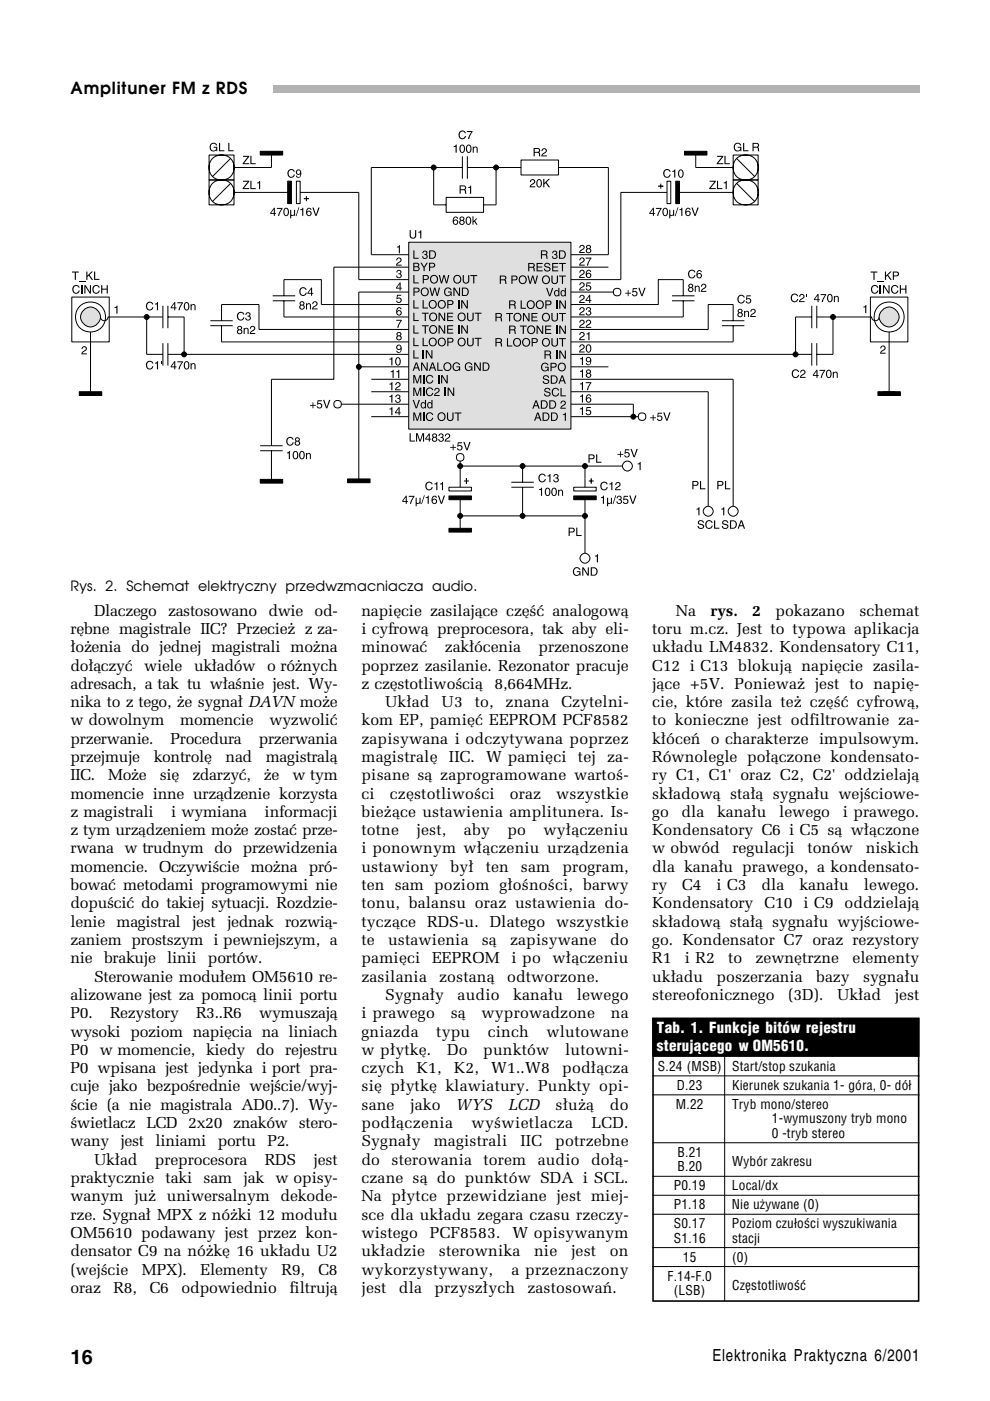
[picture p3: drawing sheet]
<svg xmlns="http://www.w3.org/2000/svg" width="210mm" height="297mm" viewBox="0 0 210 297" stroke-linecap="round" stroke-linejoin="round" font-family="sans-serif">
<defs><g id="words">
<text font-size="4.2" x="15" y="289.2">16</text>
<g font-size="3.5">
<text x="15" y="19.8">Amplituner FM z RDS</text>
<text x="151.1" y="288.6">Elektronika Praktyczna 6/2001</text>
</g>
<g font-size="3.4">
<text x="20" y="130.5">Dlaczego</text>
<text x="35.6" y="130.5">zastosowano</text>
<text x="56.9" y="130.5">dwie</text>
<text x="66.7" y="130.5">od-</text>
<text x="76.6" y="130.5">napiÍcie zasilaj¹ce czÍúÊ analogow¹</text>
<text x="143.3" y="130.5">Na</text>
<text x="150.6" y="130.5">rys.</text>
<text x="159.5" y="130.5">2</text>
<text x="164.4" y="130.5">pokazano</text>
<text x="182.2" y="130.5">schemat</text>
<text x="15" y="134.4">rÍbne magistrale IIC? Przecieø z†za-</text>
<text x="76.6" y="134.4">i†cyfrow¹ preprocesora, tak aby eli-</text>
<text x="138.3" y="134.4">toru m.cz. Jest to typowa aplikacja</text>
<text x="15" y="138.3">³oøenia do jednej magistrali moøna</text>
<text x="15" y="142.2">do³¹czyÊ</text>
<text x="30.6" y="142.2">wiele</text>
<text x="41.2" y="142.2">uk³adÛw</text>
<text x="56.6" y="142.2">o†rÛønych</text>
<text x="76.6" y="138.3">minowaÊ</text>
<text x="76.6" y="142.2">poprzez zasilanie. Rezonator pracuje</text>
<text x="94.3" y="138.3">zak³Ûcenia</text>
<text x="114.2" y="138.3">przenoszone</text>
<text x="138.3" y="142.2">C12 i†C13 blokuj¹ napiÍcie zasila-</text>
<text x="138.3" y="138.3">uk³adu LM4832. Kondensatory C11,</text>
<text x="15" y="146">adresach, a†tak tu w³aúnie jest. Wy-</text>
<text x="15" y="149.9">nika to z†tego, øe sygna³ DAVN moøe</text>
<text x="76.6" y="146">z†czÍstotliwoúci¹</text>
<text x="81.6" y="149.9">Uk³ad</text>
<text x="93.6" y="149.9">U3</text>
<text x="100.7" y="149.9">to,</text>
<text x="104.9" y="146">8,664MHz.</text>
<text x="107.2" y="149.9">znana</text>
<text x="119" y="149.9">Czytelni-</text>
<text x="138.3" y="146">j¹ce +5V. Poniewaø jest to napiÍ-</text>
<text x="138.3" y="149.9">cie, ktÛre zasila teø czÍúÊ cyfrow¹,</text>
<text x="15" y="153.8">w†dowolnym</text>
<text x="38.2" y="153.8">momencie</text>
<text x="57.2" y="153.8">wyzwoliÊ</text>
<text x="76.6" y="153.8">kom EP, pamiÍÊ EEPROM PCF8582</text>
<text x="138.3" y="153.8">to konieczne jest odfiltrowanie za-</text>
<text x="15" y="157.7">przerwanie.</text>
<text x="15" y="161.6">przejmuje</text>
<text x="32.6" y="161.6">kontrolÍ</text>
<text x="36.2" y="157.7">Procedura</text>
<text x="47.8" y="161.6">nad</text>
<text x="54.9" y="157.7">przerwania</text>
<text x="56.3" y="161.6">magistral¹</text>
<text x="76.6" y="161.6">magistralÍ</text>
<text x="76.6" y="157.7">zapisywana i†odczytywana poprzez</text>
<text x="95.2" y="161.6">IIC.</text>
<text x="103.1" y="161.6">W†pamiÍci</text>
<text x="122.5" y="161.6">tej</text>
<text x="128.7" y="161.6">za-</text>
<text x="138.3" y="157.7">k³ÛceÒ o†charakterze impulsowym.</text>
<text x="138.3" y="161.6">RÛwnolegle po³¹czone kondensato-</text>
<text x="15" y="165.5">IIC.</text>
<text x="22.9" y="165.5">Moøe</text>
<text x="33.9" y="165.5">siÍ</text>
<text x="40.8" y="165.5">zdarzyÊ,</text>
<text x="55.9" y="165.5">øe</text>
<text x="62" y="165.5">w†tym</text>
<text x="76.6" y="165.5">pisane s¹ zaprogramowane wartoú-</text>
<text x="138.3" y="165.5">ry C1, C1' oraz C2, C2' oddzielaj¹</text>
<text x="15" y="169.3">momencie inne urz¹dzenie korzysta</text>
<text x="15" y="173.2">z†magistrali</text>
<text x="36.3" y="173.2">i†wymiana</text>
<text x="56.1" y="173.2">informacji</text>
<text x="76.6" y="169.3">ci</text>
<text x="76.6" y="173.2">bieø¹ce ustawienia amplitunera. Is-</text>
<text x="82.7" y="169.3">czÍstotliwoúci</text>
<text x="108.1" y="169.3">oraz</text>
<text x="117.9" y="169.3">wszystkie</text>
<text x="138.3" y="169.3">sk³adow¹ sta³¹ sygna³u wejúciowe-</text>
<text x="138.3" y="173.2">go</text>
<text x="144.5" y="173.2">dla</text>
<text x="152" y="173.2">kana³u</text>
<text x="165.2" y="173.2">lewego</text>
<text x="178.7" y="173.2">i†prawego.</text>
<text x="15" y="177.1">z†tym urz¹dzeniem moøe zostaÊ prze-</text>
<text x="76.6" y="177.1">totne</text>
<text x="88.3" y="177.1">jest,</text>
<text x="98.4" y="177.1">aby</text>
<text x="107.6" y="177.1">po</text>
<text x="115.3" y="177.1">wy³¹czeniu</text>
<text x="138.3" y="177.1">Kondensatory C6 i†C5 s¹ w³¹czone</text>
<text x="15" y="180.9">rwana w†trudnym do przewidzenia</text>
<text x="15" y="184.8">momencie. Oczywiúcie moøna prÛ-</text>
<text x="76.6" y="180.9">i†ponownym w³¹czeniu urz¹dzenia</text>
<text x="76.6" y="184.8">ustawiony</text>
<text x="95.5" y="184.8">by³</text>
<text x="103" y="184.8">ten</text>
<text x="110.5" y="184.8">sam</text>
<text x="119.2" y="184.8">program,</text>
<text x="138.3" y="180.9">w†obwÛd</text>
<text x="138.3" y="184.8">dla kana³u prawego, a†kondensato-</text>
<text x="155.3" y="180.9">regulacji</text>
<text x="171.2" y="180.9">tonÛw</text>
<text x="183.5" y="180.9">niskich</text>
<text x="15" y="188.7">bowaÊ metodami programowymi nie</text>
<text x="76.6" y="188.7">ten sam poziom g³oúnoúci, barwy</text>
<text x="138.3" y="188.7">ry</text>
<text x="144.6" y="188.7">C4</text>
<text x="151.9" y="188.7">i†C3</text>
<text x="161.5" y="188.7">dla</text>
<text x="169.5" y="188.7">kana³u</text>
<text x="183.2" y="188.7">lewego.</text>
<text x="15" y="192.6">dopuúciÊ do takiej sytuacji. Rozdzie-</text>
<text x="15" y="196.5">lenie</text>
<text x="24.7" y="196.5">magistral</text>
<text x="40.7" y="196.5">jest</text>
<text x="48.1" y="196.5">jednak</text>
<text x="60.4" y="196.5">rozwi¹-</text>
<text x="76.6" y="192.6">tonu, balansu oraz ustawienia do-</text>
<text x="76.6" y="196.5">tycz¹ce RDS-u. Dlatego wszystkie</text>
<text x="138.3" y="192.6">Kondensatory C10 i†C9 oddzielaj¹</text>
<text x="138.3" y="196.5">sk³adow¹ sta³¹ sygna³u wyjúciowe-</text>
<text x="15" y="200.4">zaniem prostszym i†pewniejszym, a</text>
<text x="76.6" y="200.4">te</text>
<text x="82.3" y="200.4">ustawienia</text>
<text x="102.2" y="200.4">s¹</text>
<text x="108.2" y="200.4">zapisywane</text>
<text x="129.3" y="200.4">do</text>
<text x="138.3" y="200.4">go. Kondensator C7 oraz rezystory</text>
<text x="15" y="204.2">nie</text>
<text x="20" y="208.1">Sterowanie modu³em OM5610 re-</text>
<text x="22.1" y="204.2">brakuje</text>
<text x="35.4" y="204.2">linii</text>
<text x="44.1" y="204.2">portÛw.</text>
<text x="76.6" y="204.2">pamiÍci</text>
<text x="76.6" y="208.1">zasilania</text>
<text x="91.6" y="204.2">EEPROM</text>
<text x="93.1" y="208.1">zostan¹</text>
<text x="107.5" y="208.1">odtworzone.</text>
<text x="108.4" y="204.2">i†po</text>
<text x="117.2" y="204.2">w³¹czeniu</text>
<text x="138.3" y="204.2">R1</text>
<text x="138.3" y="208.1">uk³adu</text>
<text x="145.2" y="204.2">i†R2</text>
<text x="151.9" y="208.1">poszerzania</text>
<text x="154.4" y="204.2">to</text>
<text x="160.2" y="204.2">zewnÍtrzne</text>
<text x="173.1" y="208.1">bazy</text>
<text x="180.7" y="204.2">elementy</text>
<text x="183" y="208.1">sygna³u</text>
<text x="15" y="215.9">P0.</text>
<text x="15" y="212">alizowane jest za pomoc¹ linii portu</text>
<text x="23.3" y="215.9">Rezystory</text>
<text x="41.6" y="215.9">R3..R6</text>
<text x="55" y="215.9">wymuszaj¹</text>
<text x="76.6" y="215.9">i†prawego</text>
<text x="81.6" y="212">Sygna³y</text>
<text x="95.6" y="215.9">s¹</text>
<text x="97" y="212">audio</text>
<text x="102.1" y="215.9">wyprowadzone</text>
<text x="108.8" y="212">kana³u</text>
<text x="122.3" y="212">lewego</text>
<text x="129.5" y="215.9">na</text>
<text x="138.3" y="212">stereofonicznego</text>
<text x="167.1" y="212">(3D).</text>
<text x="177.5" y="212">Uk³ad</text>
<text x="189.7" y="212">jest</text>
<text x="15" y="219.8">wysoki poziom napiÍcia na liniach</text>
<text x="76.6" y="219.8">gniazda</text>
<text x="92.5" y="219.8">typu</text>
<text x="103.4" y="219.8">cinch</text>
<text x="115.9" y="219.8">wlutowane</text>
<text x="15" y="223.7">P0 w†momencie, kiedy do rejestru</text>
<text x="15" y="227.5">P0 wpisana jest jedynka i†port pra-</text>
<text x="76.6" y="223.7">w†p³ytkÍ.</text>
<text x="76.6" y="227.5">czych</text>
<text x="88.3" y="227.5">K1,</text>
<text x="94.8" y="223.7">Do</text>
<text x="96.2" y="227.5">K2,</text>
<text x="102.5" y="223.7">punktÛw</text>
<text x="104.1" y="227.5">W1..W8</text>
<text x="119.2" y="227.5">pod³¹cza</text>
<text x="119.8" y="223.7">lutowni-</text>
<text x="15" y="231.4">cuje jako bezpoúrednie wejúcie/wyj-</text>
<text x="76.6" y="231.4">siÍ p³ytkÍ klawiatury. Punkty opi-</text>
<text x="15" y="235.3">úcie (a nie magistrala AD0..7). Wy-</text>
<text x="15" y="239.2">úwietlacz LCD 2x20 znakÛw stero-</text>
<text x="76.6" y="235.3">sane</text>
<text x="76.6" y="239.2">pod³¹czenia</text>
<text x="87" y="235.3">jako</text>
<text x="96.7" y="235.3">WYS</text>
<text x="100" y="239.2">wyúwietlacza</text>
<text x="107.8" y="235.3">LCD</text>
<text x="117.8" y="235.3">s³uø¹</text>
<text x="125.4" y="239.2">LCD.</text>
<text x="129.3" y="235.3">do</text>
<text x="15" y="243.1">wany</text>
<text x="25.6" y="243.1">jest</text>
<text x="33" y="243.1">liniami</text>
<text x="46.2" y="243.1">portu</text>
<text x="56.7" y="243.1">P2.</text>
<text x="76.6" y="243.1">Sygna³y</text>
<text x="92" y="243.1">magistrali</text>
<text x="110.4" y="243.1">IIC</text>
<text x="117.7" y="243.1">potrzebne</text>
<text x="15" y="250.8">praktycznie</text>
<text x="20" y="246.9">Uk³ad</text>
<text x="32.8" y="246.9">preprocesora</text>
<text x="35.1" y="250.8">taki</text>
<text x="43.2" y="250.8">sam</text>
<text x="51.6" y="250.8">jak</text>
<text x="56.1" y="246.9">RDS</text>
<text x="58.4" y="250.8">w†opisy-</text>
<text x="66.5" y="246.9">jest</text>
<text x="76.6" y="246.9">do</text>
<text x="76.6" y="250.8">czane s¹ do punktÛw SDA i†SCL.</text>
<text x="83" y="246.9">sterowania</text>
<text x="102.5" y="246.9">torem</text>
<text x="114" y="246.9">audio</text>
<text x="125.3" y="246.9">do³¹-</text>
<text x="15" y="254.7">wanym juø uniwersalnym dekode-</text>
<text x="76.6" y="254.7">Na p³ytce przewidziane jest miej-</text>
<text x="15" y="262.4">OM5610 podawany jest przez kon-</text>
<text x="15" y="258.6">rze. Sygna³ MPX z†nÛøki 12 modu³u</text>
<text x="76.6" y="258.6">sce dla uk³adu zegara czasu rzeczy-</text>
<text x="76.6" y="262.4">wistego</text>
<text x="91.1" y="262.4">PCF8583.</text>
<text x="108.7" y="262.4">W†opisywanym</text>
<text x="15" y="266.3">densator C9 na nÛøkÍ 16 uk³adu U2</text>
<text x="76.6" y="266.3">uk³adzie</text>
<text x="93" y="266.3">sterownika</text>
<text x="113.2" y="266.3">nie</text>
<text x="121.1" y="266.3">jest</text>
<text x="129.3" y="266.3">on</text>
<text x="15" y="270.2">(wejúcie</text>
<text x="15" y="274.1">oraz</text>
<text x="24.1" y="274.1">R8,</text>
<text x="30.1" y="270.2">MPX).</text>
<text x="31.7" y="274.1">C6</text>
<text x="38.5" y="274.1">odpowiednio</text>
<text x="42.5" y="270.2">Elementy</text>
<text x="59.7" y="270.2">R9,</text>
<text x="61.4" y="274.1">filtruj¹</text>
<text x="67.5" y="270.2">C8</text>
<text x="76.6" y="270.2">wykorzystywany,</text>
<text x="76.6" y="274.1">jest</text>
<text x="84.6" y="274.1">dla</text>
<text x="92.1" y="274.1">przysz³ych</text>
<text x="108.4" y="270.2">a†przeznaczony</text>
<text x="111.8" y="274.1">zastosowaÒ.</text>
</g>
<g font-size="3.2" fill="#fff">
<text x="139.3" y="219">Tab. 1. Funkcje bitów rejestru</text>
<text x="139.3" y="222.8">sterującego w OM5610.</text>
</g>
<text font-size="3" x="15" y="125.2">Rys. 2. Schemat elektryczny przedwzmacniacza audio.</text>
<g font-size="2.8">
<text x="139.5" y="227">S.24 (MSB)</text>
<text x="155.3" y="227">Start/stop szukania</text>
<text x="143.5" y="231.1">D.23</text>
<text x="155.2" y="231.1">Kierunek szukania 1− góra, 0− dół</text>
<text x="143.3" y="235.1">M.22</text>
<text x="155.2" y="235.1">Tryb mono/stereo</text>
<text x="163.7" y="238.1">1−wymuszony tryb mono</text>
<text x="143.6" y="245.3">B.21</text>
<text x="163.7" y="241.2">0 −tryb stereo</text>
<text x="143.6" y="248.3">B.20</text>
<text x="155.3" y="247.2">Wybór zakresu</text>
<text x="142.9" y="252.3">P0.19</text>
<text x="142.9" y="256.3">P1.18</text>
<text x="155.2" y="256.3">Nie używane (0)</text>
<text x="155.2" y="252.3">Local/dx</text>
<text x="142.9" y="260.4">S0.17</text>
<text x="142.9" y="263.5">S1.16</text>
<text x="155.2" y="260.4">Poziom czułości wyszukiwania</text>
<text x="155.3" y="263.5">stacji</text>
<text x="144.8" y="267.5">15</text>
<text x="155.3" y="267.5">(0)</text>
<text x="141.5" y="271.5">F.14−F.0</text>
<text x="142.9" y="274.5">(LSB)</text>
<text x="155.3" y="273.5">Częstotliwość</text>
</g>
</g></defs>
<path d="M57.9 18h137v1.6h-137z" fill-rule="evenodd" fill="#b2b2b2"/>
<path d="M35.6 75.1h51.1" fill="none" stroke="#000" stroke-width=".21"/>
<path d="M86.7 51.4h34.4v39.6h-34.4z" fill-rule="evenodd" fill="#dfdfdf" stroke="#000" stroke-width=".21"/>
<g fill="none" stroke="#000" stroke-width=".21">
<path d="M70.8 56.6h15.9M76.1 59.3h10.6M78.7 54h8M121.1 54h7.9M121.1 56.6h7.9M121.1 59.3h10.5M15.2 63h8v9.5h-8zM47 72.5h39.7M54.9 69.8h31.8M60.2 67.2h26.5M68.1 64.6h18.6M76.1 77.8h10.6"/>
<path d="M121.1 72.5h34.3M121.1 77.8h7.9M121.1 61.9h8.9M72.4 85.7h14.3M78.7 80.4h8M78.7 83.1h8M78.7 88.3h8M121.1 85.7h13.2M121.1 88.3h14.2"/>
<circle cx="19.2" cy="67.2" r="3.2"/>
</g>
<g fill="#000">
<path d="M84.1 54.8a.59 .59 0 0 1 1 .1 .59 .59 0 0 1-.5 .8l-.4 .4h1v.2h-1.2a1.29 1.29 0 0 1 .8-1l.1-.2a.34 .34 0 0 0-.2-.3 .34 .34 0 0 0-.4 .2l-.1 .2h-.2z" fill-rule="evenodd"/>
<path d="M84.1 52.3l.7-.3v1.7h-.2v-1.2h-.5z" fill-rule="evenodd"/>
<path d="M84.2 57.4a.53 .53 0 0 1 .6-.2 .53 .53 0 0 1 .3 .6l-.2 .2a.47 .47 0 0 1 .2 .7 .65 .65 0 0 1-1.1 0v-.3h.2a.36 .36 0 0 0 .4 .5 .36 .36 0 0 0 .3-.5 .36 .36 0 0 0-.4-.3v-.1l.4-.2-.2-.4a.34 .34 0 0 0-.5 .4h-.2z" fill-rule="evenodd"/>
<path d="M86.9 48.8h.2v1.1a.46 .46 0 0 0 .4 .5 .46 .46 0 0 0 .5-.5v-1.1h.3v1.2a.7 .7 0 0 1-.7 .6 .7 .7 0 0 1-.7-.6z" fill-rule="evenodd"/>
<path d="M87.6 55.7v1.8l1.1-.1 .3-.5-.3-.4 .1-.1a.44 .44 0 0 0 .1-.4 .44 .44 0 0 0-.5-.3zM87.9 56.7h.7l.1 .4-.8 .2zM87.9 55.9h.6l.1 .4-.7 .2z" fill-rule="evenodd"/>
<path d="M87.6 53.1h.3v1.6h.9v.2h-1.2z" fill-rule="evenodd"/>
<path d="M87.6 58.3h.3v1.6h.9v.2h-1.2z" fill-rule="evenodd"/>
<path d="M88.7 49.2l.6-.4v1.8h-.2v-1.3h-.4z" fill-rule="evenodd"/>
<path d="M89.1 55.7h.3l.5 .9 .5-.9h.3l-.7 1.1v.7h-.2v-.7z" fill-rule="evenodd"/>
<path d="M89.9 58.5l.6 .1 .2 .4-.8 .1zM89.6 58.3v1.8h.3v-.8h.8a.52 .52 0 0 0 .2-.6 .52 .52 0 0 0-.5-.4z" fill-rule="evenodd"/>
<path d="M89.7 53.3a.53 .53 0 0 1 .6-.2 .53 .53 0 0 1 .3 .6l-.2 .2a.47 .47 0 0 1 .2 .7 .65 .65 0 0 1-1 0l-.1-.3h.2a.36 .36 0 0 0 .4 .5 .36 .36 0 0 0 .3-.4 .36 .36 0 0 0-.4-.3v-.2l.4-.1-.2-.4a.34 .34 0 0 0-.4 .3h-.3z" fill-rule="evenodd"/>
<path d="M91 53.1v1.8h.7a.91 .91 0 0 0 .8-.9 .91 .91 0 0 0-.8-.9zM91.2 53.3h.5a.72 .72 0 0 1 .5 .7 .72 .72 0 0 1-.5 .7h-.5z" fill-rule="evenodd"/>
<path d="M91.2 55.9h.7l.1 .5-.8 .1zM91 55.7v1.8h.2v-.8h.9a.52 .52 0 0 0 .2-.6 .52 .52 0 0 0-.5-.4z" fill-rule="evenodd"/>
<path d="M91.6 58.7a.66 .66 0 0 1 .9 .1 .66 .66 0 0 1 0 .9 .66 .66 0 0 1-.9 0 .9 .9 0 0 1 0-1zM91.1 59.2a.9 .9 0 0 0 1.8 0 .9 .9 0 0 0-1.8 0z" fill-rule="evenodd"/>
<path d="M96.5 58.7a.66 .66 0 0 1 .9 .1 .66 .66 0 0 1 0 .9 .66 .66 0 0 1-.9 0 .9 .9 0 0 1 0-1zM96 59.2a.9 .9 0 0 0 1.8 0 .9 .9 0 0 0-1.8 0z" fill-rule="evenodd"/>
<path d="M98.1 58.3h.2v1.2a.46 .46 0 0 0 .5 .4 .46 .46 0 0 0 .5-.4v-1.2h.2v1.2a.7 .7 0 0 1-.7 .6 .7 .7 0 0 1-.7-.6z" fill-rule="evenodd"/>
<path d="M99.7 58.3h1.5v.2h-.6v1.6h-.3v-1.6h-.6z" fill-rule="evenodd"/>
<path d="M108.7 58.6l.6 .1 .2 .4-.8 .1zM108.4 58.4v1.8h.3v-.8h.8a.52 .52 0 0 0 .2-.6 .52 .52 0 0 0-.5-.4z" fill-rule="evenodd"/>
<path d="M110.4 58.8a.66 .66 0 0 1 .9 .1 .66 .66 0 0 1 0 .9 .66 .66 0 0 1-.9 0 .9 .9 0 0 1 0-1zM109.9 59.3a.9 .9 0 0 0 1.8 0 .9 .9 0 0 0-1.8 0z" fill-rule="evenodd"/>
<path d="M112 55.8v1.7h.2v-.7h.6a.6 .6 0 0 1 .4 .7h.3l-.4-.8 .2-.2a.5 .5 0 0 0 0-.5 .5 .5 0 0 0-.5-.2zM112.2 56h.8l.1 .4-.9 .2z" fill-rule="evenodd"/>
<path d="M114.7 53.1v1.8h.2v-.8h.6a.6 .6 0 0 1 .4 .8h.3l-.4-.9 .2-.1a.5 .5 0 0 0 0-.6 .5 .5 0 0 0-.5-.2zM114.9 53.3h.8l.1 .4-.9 .2z" fill-rule="evenodd"/>
<path d="M113.8 55.8h1.3v.2h-1.1v.5h1v.2h-1v.6h1.1v.2h-1.3z" fill-rule="evenodd"/>
<path d="M115.3 58.8a.66 .66 0 0 1 .9 .1 .66 .66 0 0 1 0 .9 .66 .66 0 0 1-.9 0 .9 .9 0 0 1 0-1zM114.8 59.3a.9 .9 0 0 0 1.8 0 .9 .9 0 0 0-1.8 0z" fill-rule="evenodd"/>
<path d="M115.5 55.9a.68 .68 0 0 1 .7-.2 .68 .68 0 0 1 .5 .6h-.2a.4 .4 0 0 0-.5-.4 .4 .4 0 0 0-.3 .5h.1a.63 .63 0 0 1 .8 .3 .63 .63 0 0 1-.1 .8l-.2 .1a.7 .7 0 0 1-1-.6h.2a.46 .46 0 0 0 .5 .4 .46 .46 0 0 0 .5-.5l-.4-.1a.55 .55 0 0 1-.6-.3 .55 .55 0 0 1 0-.6z" fill-rule="evenodd"/>
<path d="M116.9 58.4h.3v1.2a.46 .46 0 0 0 .4 .4 .46 .46 0 0 0 .5-.4v-1.2h.2v1.2a.7 .7 0 0 1-.7 .6 .7 .7 0 0 1-.7-.6z" fill-rule="evenodd"/>
<path d="M117.2 53.3a.53 .53 0 0 1 .6-.2 .53 .53 0 0 1 .3 .6l-.2 .2a.47 .47 0 0 1 .3 .7 .65 .65 0 0 1-1.1 0l-.1-.3h.2a.36 .36 0 0 0 .4 .5 .36 .36 0 0 0 .4-.4 .36 .36 0 0 0-.5-.3v-.2l.4-.1-.1-.4a.34 .34 0 0 0-.5 .3h-.2z" fill-rule="evenodd"/>
<path d="M117.1 55.8h1.3v.2h-1.1v.5h1v.2h-1v.6h1.1v.2h-1.3z" fill-rule="evenodd"/>
<path d="M118.5 53.1v1.8h.8a.91 .91 0 0 0 .7-.9 .91 .91 0 0 0-.7-.9zM118.8 53.3h.4a.72 .72 0 0 1 .5 .7 .72 .72 0 0 1-.4 .7h-.5z" fill-rule="evenodd"/>
<path d="M118.5 58.4h1.5v.2h-.6v1.6h-.3v-1.6h-.6z" fill-rule="evenodd"/>
<path d="M118.5 55.8h1.5v.2h-.6v1.5h-.3v-1.5h-.6z" fill-rule="evenodd"/>
<path d="M123 57.4a.59 .59 0 0 1 .9 .1 .59 .59 0 0 1-.5 .8l-.4 .4h1v.2h-1.2a1.3 1.3 0 0 1 .8-.9l.1-.3a.34 .34 0 0 0-.2-.3 .34 .34 0 0 0-.4 .2l-.1 .2h-.2z" fill-rule="evenodd"/>
<path d="M123 54.8a.59 .59 0 0 1 .9 .1 .59 .59 0 0 1-.5 .8l-.4 .4h1v.2h-1.2a1.29 1.29 0 0 1 .8-1l.1-.2a.34 .34 0 0 0-.2-.3 .34 .34 0 0 0-.4 .2l-.1 .2h-.2z" fill-rule="evenodd"/>
<path d="M123 52.1a.59 .59 0 0 1 .9 .1 .59 .59 0 0 1-.5 .9l-.4 .3h1v.2h-1.2a1.29 1.29 0 0 1 .8-.9l.1-.3a.34 .34 0 0 0-.2-.3 .34 .34 0 0 0-.4 .2l-.1 .2h-.2z" fill-rule="evenodd"/>
<path d="M124.5 57.3a1.01 1.01 0 0 0 .3 1.7 .56 .56 0 0 0 .6-.8 .56 .56 0 0 0-1-.2l.2-.5 .4-.1 .1 .3h.2l-.2-.5zM124.4 58.4a.4 .4 0 0 1 .8 0 .4 .4 0 0 1-.8 0z" fill-rule="evenodd"/>
<path d="M124.2 54.6h1.2l-.7 1.7h-.3l.2-.5 .5-1h-.9z" fill-rule="evenodd"/>
<path d="M124.5 52l-.3 .4 .3 .3a.54 .54 0 0 0-.1 .8 .54 .54 0 0 0 .8 0 .54 .54 0 0 0-.1-.8h.1a.43 .43 0 0 0-.1-.7zM124.4 53.2a.36 .36 0 0 1 .7 0 .36 .36 0 0 1-.7 0zM124.5 52.3a.3 .3 0 0 1 .6 0 .3 .3 0 0 1-.6 0z" fill-rule="evenodd"/>
<path d="M82.6 76.1l.6-.4v1.8h-.2v-1.3h-.4z" fill-rule="evenodd"/>
<path d="M83.9 75.9a1.09 1.09 0 0 0 .5 1.6 .97 .97 0 0 0 .6-.9 .97 .97 0 0 0-.6-.9zM84.2 76h.4l.1 .2v.9l-.3 .2a.93 .93 0 0 1-.2-1.3z" fill-rule="evenodd"/>
<path d="M84.8 59.9l-.8 1.1v.2h.7v.4h.2v-.4h.3v-.2h-.3v-1.1zM84.7 60.2v.8h-.5z" fill-rule="evenodd"/>
<path d="M84.2 62.5h.9v.2h-.8v.5a.59 .59 0 0 1 .8 .3 .59 .59 0 0 1-.4 .8 .59 .59 0 0 1-.7-.5h.2l.2 .2a.38 .38 0 0 0 .5-.3v-.2a.41 .41 0 0 0-.7-.1h-.2z" fill-rule="evenodd"/>
<path d="M84.3 65.3a1.01 1.01 0 0 0 .3 1.6 .56 .56 0 0 0 .6-.8 .56 .56 0 0 0-1-.1l.2-.6h.4l.1 .2h.2l-.2-.4zM84.2 66.3a.4 .4 0 0 1 .8 0 .4 .4 0 0 1-.8 0z" fill-rule="evenodd"/>
<path d="M84.1 73.2a.56 .56 0 0 0 0 .9 .56 .56 0 0 0 .9-.1l-.2 .6h-.4l-.2-.2h-.2l.1 .2 .4 .2a.94 .94 0 0 0 .7-.8 .94 .94 0 0 0-.7-.9zM84.2 73.6a.4 .4 0 0 1 .8 0 .4 .4 0 0 1-.8 0z" fill-rule="evenodd"/>
<path d="M84 67.8h1.2l-.7 1.7h-.3l.2-.5 .5-1h-.9z" fill-rule="evenodd"/>
<path d="M84.3 70.5l-.2 .4 .2 .3a.54 .54 0 0 0-.1 .8 .54 .54 0 0 0 .8 0 .54 .54 0 0 0-.1-.8l.1-.1a.43 .43 0 0 0-.1-.6zM84.2 71.7a.36 .36 0 0 1 .7 0 .36 .36 0 0 1-.7 0zM84.3 70.8a.3 .3 0 0 1 .6 0 .3 .3 0 0 1-.6 0z" fill-rule="evenodd"/>
<path d="M88.1 76.8l-.6 1.8h.2l.2-.5h.7l.2 .5h.3l-.7-1.8zM88.3 77.1l.2 .8h-.5z" fill-rule="evenodd"/>
<path d="M87.6 63.6h.3v1.6h.9v.2h-1.2z" fill-rule="evenodd"/>
<path d="M87.6 66.3h.3v1.6h.9v.2h-1.2z" fill-rule="evenodd"/>
<path d="M87.6 69h.3v1.5h.9v.2h-1.2z" fill-rule="evenodd"/>
<path d="M87.6 71.6h.3v1.6h.9v.2h-1.2z" fill-rule="evenodd"/>
<path d="M87.6 74.2h.3v1.6h.9v.2h-1.2z" fill-rule="evenodd"/>
<path d="M87.9 61.2h.7l.1 .5-.8 .1zM87.7 61v1.8h.2v-.8l.9-.1a.52 .52 0 0 0 .2-.6 .52 .52 0 0 0-.5-.3z" fill-rule="evenodd"/>
<path d="M89.4 66.3h1.5v.2h-.6v1.6h-.3v-1.6h-.6z" fill-rule="evenodd"/>
<path d="M89.4 69h1.5v.2h-.6v1.5h-.3v-1.5h-.6z" fill-rule="evenodd"/>
<path d="M89.6 74.2h.3v1.8h-.3z" fill-rule="evenodd"/>
<path d="M89.6 63.6h.2v1.6h.9v.2h-1.1z" fill-rule="evenodd"/>
<path d="M89.6 71.6h.2v1.6h.9v.2h-1.1z" fill-rule="evenodd"/>
<path d="M89.3 76.8h.3l.9 1.5v-1.5h.2v1.8h-.3l-.9-1.4v1.4h-.2z" fill-rule="evenodd"/>
<path d="M89.6 61.4a.66 .66 0 0 1 .9 0 .66 .66 0 0 1 0 .9 .66 .66 0 0 1-.9 .1 .9 .9 0 0 1 0-1zM89.1 61.8a.9 .9 0 0 0 1.8 0 .9 .9 0 0 0-1.8 0z" fill-rule="evenodd"/>
<path d="M91.6 76.8l-.7 1.8h.3l.1-.5h.8l.1 .5h.3l-.6-1.8zM91.7 77.1l.3 .8h-.6z" fill-rule="evenodd"/>
<path d="M90.3 74.2h.3l.9 1.5v-1.5h.2v1.8h-.3l-.9-1.4v1.4h-.2z" fill-rule="evenodd"/>
<path d="M91.1 61h.2l.3 1.4 .4-1.4h.3l.4 1.4 .3-1.4h.3l-.5 1.8h-.2l-.4-1.5-.4 1.5h-.3z" fill-rule="evenodd"/>
<path d="M91.3 64a.66 .66 0 0 1 .9 .1 .66 .66 0 0 1 0 .9 .66 .66 0 0 1-.9 0 .9 .9 0 0 1 0-1zM90.8 64.5a.9 .9 0 0 0 1.8 0 .9 .9 0 0 0-1.8 0z" fill-rule="evenodd"/>
<path d="M91.3 72a.66 .66 0 0 1 .9 .1 .66 .66 0 0 1 0 .9 .66 .66 0 0 1-.9 0 .9 .9 0 0 1 0-1zM90.8 72.5a.9 .9 0 0 0 1.8 0 .9 .9 0 0 0-1.8 0z" fill-rule="evenodd"/>
<path d="M91.4 66.7a.66 .66 0 0 1 .9 0 .66 .66 0 0 1 0 .9 .66 .66 0 0 1-.9 .1 .9 .9 0 0 1 0-1zM90.9 67.2a.9 .9 0 0 0 1.8 0 .9 .9 0 0 0-1.8 0z" fill-rule="evenodd"/>
<path d="M91.4 69.3a.66 .66 0 0 1 .9 .1 .66 .66 0 0 1 0 .9 .66 .66 0 0 1-.9 .1 .9 .9 0 0 1 0-1.1zM90.9 69.8a.9 .9 0 0 0 1.8 0 .9 .9 0 0 0-1.8 0z" fill-rule="evenodd"/>
<path d="M92.7 76.8h.3v1.6h.9v.2h-1.2z" fill-rule="evenodd"/>
<path d="M93 58.3h.3l.3 1.5 .4-1.5h.3l.4 1.5 .3-1.5h.3l-.5 1.8h-.2l-.5-1.5-.4 1.5h-.2z" fill-rule="evenodd"/>
<path d="M93 66.3h.3l.9 1.4v-1.4h.2v1.8h-.3l-.9-1.5v1.5h-.2z" fill-rule="evenodd"/>
<path d="M93 69h.3l.9 1.4v-1.4h.2v1.7h-.3l-.9-1.4v1.4h-.2z" fill-rule="evenodd"/>
<path d="M93.2 64a.66 .66 0 0 1 .9 .1 .66 .66 0 0 1 0 .9 .66 .66 0 0 1-.9 0 .9 .9 0 0 1 0-1zM92.7 64.5a.9 .9 0 0 0 1.8 0 .9 .9 0 0 0-1.8 0z" fill-rule="evenodd"/>
<path d="M93.2 72a.66 .66 0 0 1 .9 .1 .66 .66 0 0 1 0 .9 .66 .66 0 0 1-.9 0 .9 .9 0 0 1 0-1zM92.7 72.5a.9 .9 0 0 0 1.8 0 .9 .9 0 0 0-1.8 0z" fill-rule="evenodd"/>
<path d="M94.3 61.2a.79 .79 0 0 1 .8-.3 .79 .79 0 0 1 .6 .6h-.2a.64 .64 0 0 0-.9-.2 .64 .64 0 0 0-.2 .9 .57 .57 0 0 0 .7 .4 .57 .57 0 0 0 .4-.6h-.5v-.2h.8v1h-.2l-.1-.3a.85 .85 0 0 1-1.1 .1 .85 .85 0 0 1-.2-1.1z" fill-rule="evenodd"/>
<path d="M95.1 63.8l.6 .1 .2 .4-.8 .2zM94.8 63.6v1.8h.3v-.7l.8-.1a.52 .52 0 0 0 .2-.6 .52 .52 0 0 0-.5-.4z" fill-rule="evenodd"/>
<path d="M95.1 71.8l.6 .1 .2 .4-.8 .1zM94.8 71.6v1.8h.3v-.8h.8a.52 .52 0 0 0 .2-.6 .52 .52 0 0 0-.5-.4z" fill-rule="evenodd"/>
<path d="M94.4 77.2a.66 .66 0 0 1 .9 .1 .66 .66 0 0 1 0 .9 .66 .66 0 0 1-.9 .1 .9 .9 0 0 1 0-1.1zM93.9 77.7a.9 .9 0 0 0 1.8 0 .9 .9 0 0 0-1.8 0z" fill-rule="evenodd"/>
<path d="M94.8 66.3h1.3v.2h-1.1v.6h1v.2h-1v.6h1.1v.2h-1.3z" fill-rule="evenodd"/>
<path d="M94.8 69h1.3v.2h-1.1v.5h1v.2h-1v.6h1.1v.2h-1.3z" fill-rule="evenodd"/>
<path d="M96.1 77.1a.79 .79 0 0 1 .8-.3 .79 .79 0 0 1 .6 .6h-.2a.64 .64 0 0 0-.9-.3 .64 .64 0 0 0-.2 1 .57 .57 0 0 0 .7 .4 .57 .57 0 0 0 .4-.6h-.5v-.2h.8v.9h-.2l-.1-.2a.85 .85 0 0 1-1.1 .1 .85 .85 0 0 1-.2-1.1z" fill-rule="evenodd"/>
<path d="M97.1 63.6h.3v1.8h-.3z" fill-rule="evenodd"/>
<path d="M97.1 69h.3v1.7h-.3z" fill-rule="evenodd"/>
<path d="M96.1 61h.3l.9 1.4v-1.4h.2v1.8h-.2l-.9-1.5v1.5h-.3z" fill-rule="evenodd"/>
<path d="M97.9 61v1.8h.8a.91 .91 0 0 0 .7-.9 .91 .91 0 0 0-.7-.9zM98.2 61.2h.4a.72 .72 0 0 1 .5 .7 .72 .72 0 0 1-.4 .6h-.5z" fill-rule="evenodd"/>
<path d="M97.4 66.7a.66 .66 0 0 1 .9 0 .66 .66 0 0 1 0 .9 .66 .66 0 0 1-.9 .1 .9 .9 0 0 1 0-1zM96.9 67.2a.9 .9 0 0 0 1.8 0 .9 .9 0 0 0-1.8 0z" fill-rule="evenodd"/>
<path d="M97.4 72a.66 .66 0 0 1 .9 .1 .66 .66 0 0 1 0 .9 .66 .66 0 0 1-.9 0 .9 .9 0 0 1 0-1zM96.9 72.5a.9 .9 0 0 0 1.8 0 .9 .9 0 0 0-1.8 0z" fill-rule="evenodd"/>
<path d="M97.8 63.6h.3l.9 1.5v-1.5h.2v1.8h-.3l-.9-1.4v1.4h-.2z" fill-rule="evenodd"/>
<path d="M97.8 69h.3l.9 1.4v-1.4h.2v1.7h-.3l-.9-1.4v1.4h-.2z" fill-rule="evenodd"/>
<path d="M99 66.3h.3v1.2a.46 .46 0 0 0 .4 .4 .46 .46 0 0 0 .5-.4v-1.2h.2v1.2a.7 .7 0 0 1-.7 .6 .7 .7 0 0 1-.7-.6z" fill-rule="evenodd"/>
<path d="M99 71.6h.3v1.2a.46 .46 0 0 0 .4 .4 .46 .46 0 0 0 .5-.4v-1.2h.2v1.2a.7 .7 0 0 1-.7 .6 .7 .7 0 0 1-.7-.6z" fill-rule="evenodd"/>
<path d="M98.7 77.1a.79 .79 0 0 1 .8-.3 .79 .79 0 0 1 .6 .6h-.2a.64 .64 0 0 0-.9-.3 .64 .64 0 0 0-.2 1 .57 .57 0 0 0 .7 .4 .57 .57 0 0 0 .4-.6h-.5v-.2h.8v.9h-.2v-.2a.85 .85 0 0 1-1.2 .1 .85 .85 0 0 1-.2-1.1z" fill-rule="evenodd"/>
<path d="M100.7 66.3h1.4v.2h-.6v1.6h-.2v-1.6h-.6z" fill-rule="evenodd"/>
<path d="M100.7 71.6h1.4v.2h-.6v1.6h-.2v-1.6h-.6z" fill-rule="evenodd"/>
<path d="M100.5 76.8h.3l.9 1.5v-1.5h.2v1.8h-.2l-.9-1.4v1.4h-.3z" fill-rule="evenodd"/>
<path d="M102.3 76.8v1.8h.8a.91 .91 0 0 0 .7-.9 .91 .91 0 0 0-.7-.9zM102.6 77.1h.4a.72 .72 0 0 1 .5 .6 .72 .72 0 0 1-.4 .7h-.5z" fill-rule="evenodd"/>
<path d="M105 71.7v1.8h.3v-.8h.6a.6 .6 0 0 1 .3 .8h.3l-.3-.9 .2-.1a.5 .5 0 0 0 0-.6 .5 .5 0 0 0-.5-.2zM105.3 71.9h.8l.1 .4-.9 .2z" fill-rule="evenodd"/>
<path d="M105 66.4v1.7h.3v-.7h.6a.6 .6 0 0 1 .3 .7h.3l-.3-.8 .2-.2a.5 .5 0 0 0 0-.5 .5 .5 0 0 0-.5-.2zM105.3 66.6h.8l.1 .4-.9 .2z" fill-rule="evenodd"/>
<path d="M106 58.4v1.8h.2v-.8h.6a.6 .6 0 0 1 .3 .8h.3l-.3-.9 .2-.1a.5 .5 0 0 0 0-.5 .5 .5 0 0 0-.5-.3zM106.2 58.6l.8 .1 .1 .4-.9 .1z" fill-rule="evenodd"/>
<path d="M107.3 66.4h1.5v.2h-.6v1.5h-.3v-1.5h-.6z" fill-rule="evenodd"/>
<path d="M107.5 71.7h.2v1.5h.9v.3h-1.1z" fill-rule="evenodd"/>
<path d="M107.9 69v1.8h.3v-.8h.6a.6 .6 0 0 1 .3 .8h.3l-.3-.9 .2-.1a.5 .5 0 0 0 0-.5 .5 .5 0 0 0-.5-.3zM108.2 69.2l.8 .1 .1 .4-.9 .1z" fill-rule="evenodd"/>
<path d="M107.9 63.7v1.8h.3v-.8h.6a.6 .6 0 0 1 .3 .8h.3l-.3-.9 .2-.1a.5 .5 0 0 0 0-.6 .5 .5 0 0 0-.5-.2zM108.2 63.9h.8l.1 .4-.9 .2z" fill-rule="evenodd"/>
<path d="M110.2 69h1.5v.2h-.6v1.6h-.3v-1.6h-.6z" fill-rule="evenodd"/>
<path d="M109.2 72.1a.66 .66 0 0 1 .9 0 .66 .66 0 0 1 0 .9 .66 .66 0 0 1-.9 .1 .9 .9 0 0 1 0-1zM108.7 72.6a.9 .9 0 0 0 1.8 0 .9 .9 0 0 0-1.8 0z" fill-rule="evenodd"/>
<path d="M109.3 66.7a.66 .66 0 0 1 .9 .1 .66 .66 0 0 1 0 .9 .66 .66 0 0 1-.9 .1 .9 .9 0 0 1 0-1.1zM108.8 67.2a.9 .9 0 0 0 1.8 0 .9 .9 0 0 0-1.8 0z" fill-rule="evenodd"/>
<path d="M110.4 63.7h.2v1.6h.9v.2h-1.1z" fill-rule="evenodd"/>
<path d="M110.9 66.4h.3l.8 1.4v-1.4h.3v1.7h-.3l-.9-1.4v1.4h-.2z" fill-rule="evenodd"/>
<path d="M111.1 72.1a.66 .66 0 0 1 .9 0 .66 .66 0 0 1 0 .9 .66 .66 0 0 1-.9 .1 .9 .9 0 0 1 0-1zM110.6 72.6a.9 .9 0 0 0 1.8 0 .9 .9 0 0 0-1.8 0z" fill-rule="evenodd"/>
<path d="M111.8 58.4h.3l.3 1.5 .4-1.5h.3l.4 1.5 .3-1.5h.3l-.5 1.8h-.2l-.4-1.5-.5 1.5h-.2z" fill-rule="evenodd"/>
<path d="M113 71.9h.6l.2 .5-.8 .1zM112.7 71.7v1.8h.3v-.8l.8-.1a.52 .52 0 0 0 .2-.6 .52 .52 0 0 0-.5-.3z" fill-rule="evenodd"/>
<path d="M112.1 64.1a.66 .66 0 0 1 .9 0 .66 .66 0 0 1 0 .9 .66 .66 0 0 1-.9 .1 .9 .9 0 0 1 0-1zM111.6 64.6a.9 .9 0 0 0 1.8 0 .9 .9 0 0 0-1.8 0z" fill-rule="evenodd"/>
<path d="M112.2 69.4a.66 .66 0 0 1 .9 .1 .66 .66 0 0 1 0 .9 .66 .66 0 0 1-.9 0 .9 .9 0 0 1 0-1zM111.7 69.9a.9 .9 0 0 0 1.8 0 .9 .9 0 0 0-1.8 0z" fill-rule="evenodd"/>
<path d="M112.7 66.4h1.3v.2h-1.1v.5h1v.2h-1v.6h1.1v.2h-1.3z" fill-rule="evenodd"/>
<path d="M113.8 69h.3l.8 1.5v-1.5h.3v1.8h-.3l-.9-1.4v1.4h-.2z" fill-rule="evenodd"/>
<path d="M114 64.1a.66 .66 0 0 1 .9 0 .66 .66 0 0 1 0 .9 .66 .66 0 0 1-.9 .1 .9 .9 0 0 1 0-1zM113.5 64.6a.9 .9 0 0 0 1.8 0 .9 .9 0 0 0-1.8 0z" fill-rule="evenodd"/>
<path d="M115.4 74.3v1.8h.3v-.8h.6a.6 .6 0 0 1 .3 .8h.3l-.3-.9 .2-.1a.5 .5 0 0 0 0-.6 .5 .5 0 0 0-.5-.2zM115.7 74.5l.8 .1 .1 .4-.9 .1z" fill-rule="evenodd"/>
<path d="M114.9 77.2a.79 .79 0 0 1 .8-.3 .79 .79 0 0 1 .6 .6h-.2a.64 .64 0 0 0-1-.3 .64 .64 0 0 0-.1 1 .57 .57 0 0 0 .7 .3 .57 .57 0 0 0 .4-.5h-.6v-.2h.8v.9h-.1l-.1-.2a.85 .85 0 0 1-1.1 .1 .85 .85 0 0 1-.2-1.1z" fill-rule="evenodd"/>
<path d="M115.9 63.9h.6l.2 .5-.8 .1zM115.6 63.7v1.8h.3v-.8l.8-.1a.52 .52 0 0 0 .2-.5 .52 .52 0 0 0-.5-.4z" fill-rule="evenodd"/>
<path d="M115.3 72.1a.66 .66 0 0 1 .9 0 .66 .66 0 0 1 0 .9 .66 .66 0 0 1-.9 .1 .9 .9 0 0 1 0-1zM114.8 72.6a.9 .9 0 0 0 1.8 0 .9 .9 0 0 0-1.8 0z" fill-rule="evenodd"/>
<path d="M115.3 66.7a.66 .66 0 0 1 .9 .1 .66 .66 0 0 1 0 .9 .66 .66 0 0 1-.9 .1 .9 .9 0 0 1 0-1.1zM114.8 67.2a.9 .9 0 0 0 1.8 0 .9 .9 0 0 0-1.8 0z" fill-rule="evenodd"/>
<path d="M115.8 61h.2l.5 1.6 .6-1.6h.2l-.6 1.8h-.3z" fill-rule="evenodd"/>
<path d="M116.8 79.6v1.8h.7a.91 .91 0 0 0 .7-.9 .91 .91 0 0 0-.7-.9zM117 79.8h.5a.72 .72 0 0 1 .5 .7 .72 .72 0 0 1-.5 .7h-.5z" fill-rule="evenodd"/>
<path d="M115.6 69h1.3v.2h-1.1v.6h1v.2h-1v.6h1.1v.2h-1.3z" fill-rule="evenodd"/>
<path d="M116.9 71.7h.3v1.1a.46 .46 0 0 0 .4 .5 .46 .46 0 0 0 .5-.5v-1.1h.2v1.2a.7 .7 0 0 1-.7 .6 .7 .7 0 0 1-.7-.6z" fill-rule="evenodd"/>
<path d="M116.9 66.4h.3v1.1a.46 .46 0 0 0 .4 .5 .46 .46 0 0 0 .5-.5v-1.1h.2v1.1a.7 .7 0 0 1-.7 .7 .7 .7 0 0 1-.7-.6z" fill-rule="evenodd"/>
<path d="M117 77.1l.6 .1 .1 .4-.7 .1zM116.7 76.9v1.8h.3v-.7l.8-.1a.52 .52 0 0 0 .2-.6 .52 .52 0 0 0-.5-.4z" fill-rule="evenodd"/>
<path d="M117.9 74.3h.3v1.8h-.3z" fill-rule="evenodd"/>
<path d="M117.9 69h.3v1.8h-.3z" fill-rule="evenodd"/>
<path d="M117.9 63.7h.3v1.8h-.3z" fill-rule="evenodd"/>
<path d="M118.5 71.7h1.5v.2h-.6v1.6h-.3v-1.6h-.6z" fill-rule="evenodd"/>
<path d="M118.5 66.4h1.5v.2h-.6v1.5h-.3v-1.5h-.6z" fill-rule="evenodd"/>
<path d="M117.6 61.7a.63 .63 0 0 0-.1 .9 .63 .63 0 0 0 .9 0v.2h.2v-1.8h-.2v.7l-.4-.2zM117.8 61.8a.44 .44 0 0 1 .6 .4 .44 .44 0 0 1-.6 .4l-.1-.4z" fill-rule="evenodd"/>
<path d="M118.7 77.3a.66 .66 0 0 1 .9 .1 .66 .66 0 0 1 0 .9 .66 .66 0 0 1-.9 0 .9 .9 0 0 1 0-1zM118.2 77.8a.9 .9 0 0 0 1.8 0 .9 .9 0 0 0-1.8 0z" fill-rule="evenodd"/>
<path d="M118.6 74.3h.3l.9 1.4v-1.4h.2v1.8h-.3l-.9-1.4v1.4h-.2z" fill-rule="evenodd"/>
<path d="M118.6 69h.3l.9 1.5v-1.5h.2v1.8h-.3l-.9-1.4v1.4h-.2z" fill-rule="evenodd"/>
<path d="M118.6 63.7h.3l.9 1.4v-1.4h.2v1.8h-.3l-.9-1.5v1.5h-.2z" fill-rule="evenodd"/>
<path d="M119 61.7a.63 .63 0 0 0-.1 .9 .63 .63 0 0 0 .9 0v.2h.2v-1.8h-.2v.7l-.4-.2zM119.2 61.8a.44 .44 0 0 1 .6 .4 .44 .44 0 0 1-.6 .4l-.1-.4z" fill-rule="evenodd"/>
<path d="M123 73.2a.59 .59 0 0 1 .9 .1 .59 .59 0 0 1-.5 .9l-.4 .3h1v.2h-1.2a1.3 1.3 0 0 1 .8-.9l.1-.3a.34 .34 0 0 0-.2-.3 .34 .34 0 0 0-.4 .2l-.1 .2h-.2z" fill-rule="evenodd"/>
<path d="M123 70.6a.59 .59 0 0 1 .9 .1 .59 .59 0 0 1-.5 .8l-.4 .4h1v.2h-1.2a1.29 1.29 0 0 1 .8-.9l.1-.3a.34 .34 0 0 0-.2-.3 .34 .34 0 0 0-.4 .2l-.1 .2h-.2z" fill-rule="evenodd"/>
<path d="M123 68a.59 .59 0 0 1 .9 .1 .59 .59 0 0 1-.5 .8l-.4 .4h1v.2h-1.2a1.3 1.3 0 0 1 .8-1l.1-.2a.34 .34 0 0 0-.2-.3 .34 .34 0 0 0-.4 .2l-.1 .2h-.2z" fill-rule="evenodd"/>
<path d="M123 65.3a.59 .59 0 0 1 .9 .1 .59 .59 0 0 1-.5 .9l-.4 .3h1v.3h-1.2a1.3 1.3 0 0 1 .8-1l.1-.3a.34 .34 0 0 0-.2-.3 .34 .34 0 0 0-.4 .2l-.1 .2h-.2z" fill-rule="evenodd"/>
<path d="M123 62.7a.59 .59 0 0 1 .9 .1 .59 .59 0 0 1-.5 .9l-.4 .3h1v.2h-1.2a1.29 1.29 0 0 1 .8-.9l.1-.3a.34 .34 0 0 0-.2-.3 .34 .34 0 0 0-.4 .2l-.1 .2h-.2z" fill-rule="evenodd"/>
<path d="M123 60a.59 .59 0 0 1 .9 .2 .59 .59 0 0 1-.5 .8l-.4 .4h1v.2h-1.2a1.29 1.29 0 0 1 .8-1l.1-.2a.34 .34 0 0 0-.2-.4 .34 .34 0 0 0-.4 .2l-.1 .3h-.2z" fill-rule="evenodd"/>
<path d="M123 76l.6-.3v1.7h-.2v-1.2h-.4z" fill-rule="evenodd"/>
<path d="M125 62.5l-.8 1.1v.2h.7v.4h.2v-.4h.3v-.2h-.3v-1.1zM124.9 62.8v.8h-.5z" fill-rule="evenodd"/>
<path d="M124.3 68a.59 .59 0 0 1 1 .1 .59 .59 0 0 1-.5 .8l-.4 .4h.9v.2h-1.1a1.3 1.3 0 0 1 .8-1l.1-.2a.34 .34 0 0 0-.3-.3 .34 .34 0 0 0-.3 .2l-.1 .2h-.2z" fill-rule="evenodd"/>
<path d="M124.4 59.9h.9v.2h-.8v.5a.59 .59 0 0 1 .8 .3 .59 .59 0 0 1-.4 .8 .59 .59 0 0 1-.7-.5h.2l.2 .2a.38 .38 0 0 0 .5-.3v-.3a.41 .41 0 0 0-.7 0h-.2z" fill-rule="evenodd"/>
<path d="M124.3 73.2a1.09 1.09 0 0 0 .5 1.6 .97 .97 0 0 0 .6-.9 .97 .97 0 0 0-.6-.9zM124.6 73.3h.4l.1 .2v.8l-.3 .3a.93 .93 0 0 1-.2-1.3z" fill-rule="evenodd"/>
<path d="M124.3 75.8a.56 .56 0 0 0 0 .9 .56 .56 0 0 0 .8-.1l-.1 .6h-.4l-.2-.2h-.2l.1 .2 .4 .2a.94 .94 0 0 0 .7-.8 .94 .94 0 0 0-.7-.9zM124.4 76.2a.4 .4 0 0 1 .8 0 .4 .4 0 0 1-.8 0z" fill-rule="evenodd"/>
<path d="M124.3 70.7l.7-.3v1.7h-.3v-1.2h-.4z" fill-rule="evenodd"/>
<path d="M124.4 65.3a.53 .53 0 0 1 .6-.2 .53 .53 0 0 1 .3 .6l-.2 .2a.47 .47 0 0 1 .2 .7 .65 .65 0 0 1-1.1 0v-.3h.2a.36 .36 0 0 0 .3 .5 .36 .36 0 0 0 .4-.5 .36 .36 0 0 0-.5-.2v-.2l.4-.2-.1-.3a.34 .34 0 0 0-.5 .3h-.2z" fill-rule="evenodd"/>
<path d="M124.5 78.4l-.3 .4 .3 .3a.54 .54 0 0 0-.1 .8 .54 .54 0 0 0 .8 0 .54 .54 0 0 0-.1-.8h.1a.43 .43 0 0 0-.1-.7zM124.4 79.6a.35 .35 0 0 1 .7 0 .35 .35 0 0 1-.7 0zM124.5 78.8a.3 .3 0 0 1 .6 0 .3 .3 0 0 1-.6 0z" fill-rule="evenodd"/>
<path d="M82.6 81.4l.6-.4v1.8h-.2v-1.3h-.4z" fill-rule="evenodd"/>
<path d="M82.6 84l.6-.4v1.8h-.2v-1.3h-.4z" fill-rule="evenodd"/>
<path d="M82.6 86.6l.6-.3v1.7h-.2v-1.2h-.4z" fill-rule="evenodd"/>
<path d="M82.8 78.7l.7-.3v1.7h-.3v-1.2h-.4z" fill-rule="evenodd"/>
<path d="M84.5 86.3l-.8 1.1v.2h.8v.4h.2v-.4h.3v-.2h-.3v-1.1zM84.5 86.6v.8h-.6z" fill-rule="evenodd"/>
<path d="M83.9 81.2a.59 .59 0 0 1 1 .1 .59 .59 0 0 1-.5 .9l-.4 .3h.9v.3h-1.1a1.3 1.3 0 0 1 .8-1l.1-.3a.34 .34 0 0 0-.3-.3 .34 .34 0 0 0-.3 .2l-.1 .2h-.2z" fill-rule="evenodd"/>
<path d="M84 78.7l.7-.3v1.7h-.3v-1.2h-.4z" fill-rule="evenodd"/>
<path d="M83.9 83.8a.53 .53 0 0 1 .7-.1 .53 .53 0 0 1 .3 .5l-.2 .3a.47 .47 0 0 1 .2 .6 .65 .65 0 0 1-1.1 0v-.3h.2a.36 .36 0 0 0 .3 .5 .36 .36 0 0 0 .4-.4 .36 .36 0 0 0-.5-.3v-.2l.4-.1-.1-.4a.34 .34 0 0 0-.5 .3h-.2z" fill-rule="evenodd"/>
<path d="M86.8 91.9h.3v1.5h.9v.2h-1.2z" fill-rule="evenodd"/>
<path d="M87.5 84.8h.3l.5 1.5 .5-1.5h.2l-.6 1.8h-.3z" fill-rule="evenodd"/>
<path d="M87.6 79.5h.4l.5 1.5 .5-1.5h.3v1.8h-.2v-1.5l-.5 1.5h-.2l-.5-1.5v1.5h-.3z" fill-rule="evenodd"/>
<path d="M87.6 82.2h.4l.5 1.5 .5-1.5h.3v1.8h-.2v-1.5l-.5 1.5h-.2l-.5-1.5v1.5h-.3z" fill-rule="evenodd"/>
<path d="M87.6 87.5h.4l.5 1.5 .5-1.5h.3v1.7h-.2v-1.5l-.5 1.5h-.2l-.5-1.5v1.5h-.3z" fill-rule="evenodd"/>
<path d="M89.7 79.5h.3v1.8h-.3z" fill-rule="evenodd"/>
<path d="M89.7 82.2h.3v1.8h-.3z" fill-rule="evenodd"/>
<path d="M89.7 87.5h.3v1.7h-.3z" fill-rule="evenodd"/>
<path d="M88.2 91.9h.4l.5 1.5 .5-1.5h.3v1.7h-.2v-1.5l-.5 1.5h-.3l-.5-1.5v1.5h-.2z" fill-rule="evenodd"/>
<path d="M90.9 91.9l-.8 1.1v.2h.8v.4h.2v-.4h.3v-.2h-.3v-1.1zM90.9 92.2v.8h-.6z" fill-rule="evenodd"/>
<path d="M90.5 79.8a.78 .78 0 0 1 .7-.3 .78 .78 0 0 1 .6 .5h-.2l-.3-.3a.68 .68 0 0 0-.8 .7 .68 .68 0 0 0 .9 .7l.2-.5h.3a.86 .86 0 0 1-1.3 .5 .86 .86 0 0 1-.1-1.3z" fill-rule="evenodd"/>
<path d="M90.5 82.4a.78 .78 0 0 1 .7-.3 .78 .78 0 0 1 .6 .6h-.2l-.3-.3a.68 .68 0 0 0-.8 .7 .68 .68 0 0 0 .9 .6l.2-.4h.3a.86 .86 0 0 1-1.3 .5 .86 .86 0 0 1-.1-1.4z" fill-rule="evenodd"/>
<path d="M90.5 87.7a.78 .78 0 0 1 .7-.3 .78 .78 0 0 1 .6 .6h-.2l-.3-.3a.68 .68 0 0 0-.8 .6 .68 .68 0 0 0 .9 .7l.2-.4h.3a.86 .86 0 0 1-1.3 .5 .86 .86 0 0 1-.1-1.4z" fill-rule="evenodd"/>
<path d="M89.3 85.4a.63 .63 0 0 0-.1 .9 .63 .63 0 0 0 .9 .1v.2h.2v-1.8h-.2v.7l-.4-.3zM89.5 85.5a.44 .44 0 0 1 .6 .4 .44 .44 0 0 1-.5 .5l-.2-.5z" fill-rule="evenodd"/>
<path d="M90.7 85.4a.63 .63 0 0 0-.1 .9 .63 .63 0 0 0 .9 .1v.2h.2v-1.8h-.2v.7l-.4-.3zM90.9 85.5a.44 .44 0 0 1 .6 .4 .44 .44 0 0 1-.6 .5l-.1-.5z" fill-rule="evenodd"/>
<path d="M92.2 82.4a.59 .59 0 0 1 1 .1 .59 .59 0 0 1-.6 .9l-.3 .3h.9v.3h-1.2a1.3 1.3 0 0 1 .9-1l.1-.3a.34 .34 0 0 0-.3-.3 .34 .34 0 0 0-.4 .2v.2h-.2z" fill-rule="evenodd"/>
<path d="M91.8 92l-.2 .4 .2 .3a.54 .54 0 0 0-.1 .8 .54 .54 0 0 0 .9 0 .54 .54 0 0 0-.1-.8v-.1a.43 .43 0 0 0 0-.6zM91.8 93.2a.36 .36 0 0 1 .7 0 .36 .36 0 0 1-.7 0zM91.8 92.3a.3 .3 0 0 1 .6 0 .3 .3 0 0 1-.6 0z" fill-rule="evenodd"/>
<path d="M92.9 79.5h.2v1.8h-.2z" fill-rule="evenodd"/>
<path d="M93.1 92.1a.53 .53 0 0 1 .6-.2 .53 .53 0 0 1 .3 .6l-.2 .2a.48 .48 0 0 1 .3 .4 .48 .48 0 0 1-.2 .5l-.4 .1a.53 .53 0 0 1-.6-.6h.2a.36 .36 0 0 0 .4 .4 .36 .36 0 0 0 .4-.4 .36 .36 0 0 0-.5-.3v-.2l.4-.1-.1-.4a.34 .34 0 0 0-.5 .4h-.2z" fill-rule="evenodd"/>
<path d="M93.2 87.8a.66 .66 0 0 1 .9 .1 .66 .66 0 0 1 0 .9 .66 .66 0 0 1-.9 .1 .9 .9 0 0 1 0-1.1zM92.7 88.3a.9 .9 0 0 0 1.8 0 .9 .9 0 0 0-1.8 0z" fill-rule="evenodd"/>
<path d="M94.3 82.2h.2v1.8h-.2z" fill-rule="evenodd"/>
<path d="M94.5 92.1a.59 .59 0 0 1 .9 .1 .59 .59 0 0 1-.5 .8l-.4 .4h1v.2h-1.2a1.29 1.29 0 0 1 .8-.9l.1-.3a.34 .34 0 0 0-.2-.3 .34 .34 0 0 0-.4 .2l-.1 .2h-.2z" fill-rule="evenodd"/>
<path d="M93.5 79.5h.3l.9 1.4v-1.4h.2v1.8h-.2l-.9-1.4v1.4h-.3z" fill-rule="evenodd"/>
<path d="M94.8 87.5h.2v1.1a.46 .46 0 0 0 .5 .5 .46 .46 0 0 0 .4-.5v-1.1h.3v1.1a.7 .7 0 0 1-.7 .7 .7 .7 0 0 1-.7-.6z" fill-rule="evenodd"/>
<path d="M94.9 82.2h.3l.9 1.4v-1.4h.2v1.8h-.3l-.9-1.5v1.5h-.2z" fill-rule="evenodd"/>
<path d="M96.4 87.5h1.4v.2h-.6v1.5h-.2v-1.5h-.6z" fill-rule="evenodd"/>
<path d="M113.5 84.9l-.6 1.8h.2l.2-.6h.7l.2 .6h.2l-.6-1.8zM113.7 85.1l.2 .8h-.5z" fill-rule="evenodd"/>
<path d="M113.9 87.5l-.7 1.7h.3l.2-.5h.7l.1 .5h.3l-.6-1.7zM114 87.7l.3 .8h-.6z" fill-rule="evenodd"/>
<path d="M114.7 84.9v1.8h.7a.91 .91 0 0 0 .7-.9 .91 .91 0 0 0-.7-.9zM114.9 85.1h.5a.72 .72 0 0 1 .5 .7 .72 .72 0 0 1-.5 .7h-.5z" fill-rule="evenodd"/>
<path d="M115 87.5v1.7h.8a.91 .91 0 0 0 .7-.9 .91 .91 0 0 0-.7-.8zM115.3 87.7h.4a.72 .72 0 0 1 .6 .6 .72 .72 0 0 1-.5 .7h-.5z" fill-rule="evenodd"/>
<path d="M115.3 79.7a.68 .68 0 0 1 .7-.2 .68 .68 0 0 1 .4 .6h-.2a.4 .4 0 0 0-.5-.4 .4 .4 0 0 0-.3 .5l.2 .1a.63 .63 0 0 1 .7 .2 .63 .63 0 0 1-.1 .8l-.2 .1a.7 .7 0 0 1-.9-.6h.2a.46 .46 0 0 0 .4 .4 .46 .46 0 0 0 .5-.4l-.3-.2a.55 .55 0 0 1-.7-.2 .55 .55 0 0 1 .1-.7z" fill-rule="evenodd"/>
<path d="M116.5 84.9v1.8h.7a.91 .91 0 0 0 .7-.9 .91 .91 0 0 0-.7-.9zM116.7 85.1h.5a.72 .72 0 0 1 .5 .7 .72 .72 0 0 1-.5 .7h-.5z" fill-rule="evenodd"/>
<path d="M115.5 82.4a.68 .68 0 0 1 .7-.2 .68 .68 0 0 1 .5 .6h-.2a.4 .4 0 0 0-.5-.4 .4 .4 0 0 0-.3 .5l.1 .1a.63 .63 0 0 1 .8 .2 .63 .63 0 0 1-.1 .8l-.2 .1a.7 .7 0 0 1-1-.6h.3a.46 .46 0 0 0 .4 .4 .46 .46 0 0 0 .5-.5l-.4-.1a.55 .55 0 0 1-.6-.2 .55 .55 0 0 1 0-.7z" fill-rule="evenodd"/>
<path d="M116.8 87.5v1.7h.8a.91 .91 0 0 0 .7-.9 .91 .91 0 0 0-.7-.8zM117.1 87.7h.4a.72 .72 0 0 1 .5 .6 .72 .72 0 0 1-.4 .7h-.5z" fill-rule="evenodd"/>
<path d="M117.2 82.5a.78 .78 0 0 1 .7-.3 .78 .78 0 0 1 .6 .6h-.2l-.3-.3a.68 .68 0 0 0-.8 .6 .68 .68 0 0 0 .8 .7l.3-.4h.3a.86 .86 0 0 1-1.3 .5 .86 .86 0 0 1-.1-1.4z" fill-rule="evenodd"/>
<path d="M119.1 79.6l-.7 1.8h.2l.2-.6h.7l.2 .6h.3l-.7-1.8zM119.2 79.9l.3 .7h-.6z" fill-rule="evenodd"/>
<path d="M119 85.1a.59 .59 0 0 1 1 .1 .59 .59 0 0 1-.6 .9l-.4 .4h1v.2h-1.2a1.29 1.29 0 0 1 .9-1v-.3a.34 .34 0 0 0-.2-.3 .34 .34 0 0 0-.4 .2v.2h-.3z" fill-rule="evenodd"/>
<path d="M118.8 82.3h.3v1.5h.9v.2h-1.2z" fill-rule="evenodd"/>
<path d="M119.3 87.8l.7-.3v1.7h-.3v-1.2h-.4z" fill-rule="evenodd"/>
<path d="M123 86.6l.6-.3v1.7h-.2v-1.2h-.4z" fill-rule="evenodd"/>
<path d="M123 83.9l.6-.3v1.7h-.2v-1.2h-.4z" fill-rule="evenodd"/>
<path d="M123 81.3l.6-.3v1.7h-.2v-1.2h-.4z" fill-rule="evenodd"/>
<path d="M123 78.7l.6-.4v1.8h-.2v-1.3h-.4z" fill-rule="evenodd"/>
<path d="M124.4 86.3h.9v.2h-.8v.5a.59 .59 0 0 1 .8 .3 .59 .59 0 0 1-.4 .8 .59 .59 0 0 1-.7-.5h.2l.2 .2a.38 .38 0 0 0 .5-.3v-.2a.41 .41 0 0 0-.7-.1h-.2z" fill-rule="evenodd"/>
<path d="M124.5 83.7a1.01 1.01 0 0 0 .3 1.7 .56 .56 0 0 0 .6-.8 .56 .56 0 0 0-1-.1l.2-.6 .4-.1 .1 .3h.2l-.2-.4zM124.4 84.8a.4 .4 0 0 1 .8 0 .4 .4 0 0 1-.8 0z" fill-rule="evenodd"/>
<path d="M124.2 81h1.2l-.7 1.7h-.3l.2-.5 .5-1h-.9z" fill-rule="evenodd"/>
</g>
<circle cx="19.2" cy="67.2" r="2.08" fill="#dfdfdf" stroke="#000" stroke-width=".21"/>
<g fill="none" stroke="#000" stroke-width=".21">
<path d="M19.2 70.4v12.7M21.3 67.2a.8 .8 0 0 0 .8 .8 .8 .8 0 0 0 .8-.8h11.6M173.2 67.2h11.6a.8 .8 0 0 0 .8 .8 .8 .8 0 0 0 .8-.8M184.6 63h7.9v9.5h-7.9z"/>
<circle cx="188.5" cy="67.2" r="3.2"/>
</g>
<g fill="#000">
<path d="M15.3 57.6h1.4v.2h-.6v1.5h-.2v-1.5h-.6z" fill-rule="evenodd"/>
<path d="M16.7 59.5h1.4v.2h-1.4z" fill-rule="evenodd"/>
<path d="M18.3 57.6h.2v.8l.9-.8h.3l-.7 .7 .7 1h-.3l-.6-.8-.3 .2v.6h-.2z" fill-rule="evenodd"/>
<path d="M19.9 57.6h.3v1.5h.9v.2h-1.2z" fill-rule="evenodd"/>
<path d="M15.5 60.7a.78 .78 0 0 1 .8-.3 .78 .78 0 0 1 .6 .6h-.2l-.3-.3a.68 .68 0 0 0-.8 .7 .68 .68 0 0 0 .8 .6l.3-.4h.2a.86 .86 0 0 1-1.3 .5 .86 .86 0 0 1-.1-1.4z" fill-rule="evenodd"/>
<path d="M17.2 60.5h.3v1.7h-.3z" fill-rule="evenodd"/>
<path d="M17.4 73.6a.59 .59 0 0 1 1 .1 .59 .59 0 0 1-.5 .9l-.4 .3h.9v.2h-1.2a1.3 1.3 0 0 1 .9-.9l.1-.3a.34 .34 0 0 0-.3-.3 .34 .34 0 0 0-.4 .2v.2h-.2z" fill-rule="evenodd"/>
<path d="M17.9 60.5h.3l.9 1.4v-1.4h.2v1.7h-.3l-.9-1.4v1.4h-.2z" fill-rule="evenodd"/>
<path d="M19.8 60.7a.78 .78 0 0 1 .7-.3 .78 .78 0 0 1 .6 .6h-.2l-.3-.3a.68 .68 0 0 0-.8 .7 .68 .68 0 0 0 .9 .6l.2-.4h.3a.86 .86 0 0 1-1.3 .5 .86 .86 0 0 1-.1-1.4z" fill-rule="evenodd"/>
<path d="M21.5 60.5h.2v.7h.9v-.7h.3v1.7h-.3v-.8h-.9v.8h-.2z" fill-rule="evenodd"/>
<path d="M24.3 65.1l.6-.3v1.7h-.2v-1.2h-.4z" fill-rule="evenodd"/>
</g>
<circle cx="188.6" cy="67.2" r="2.08" fill="#dfdfdf" stroke="#000" stroke-width=".21"/>
<g fill="#000">
<path d="M44.6 30.6a.79 .79 0 0 1 .8-.3 .79 .79 0 0 1 .6 .5h-.2a.64 .64 0 0 0-.9-.2 .64 .64 0 0 0-.2 1 .57 .57 0 0 0 .7 .3 .57 .57 0 0 0 .4-.6h-.5v-.2h.8v1h-.2l-.1-.3a.85 .85 0 0 1-1.1 .2 .85 .85 0 0 1-.2-1.2z" fill-rule="evenodd"/>
<path d="M46.4 30.3h.3v1.6h.9v.2h-1.2z" fill-rule="evenodd"/>
<path d="M48.4 30.3h.2v1.6h.9v.2h-1.1z" fill-rule="evenodd"/>
<path d="M51.5 33h1.3v.2l-1.1 1.4h1.1v.2h-1.4v-.2l1.1-1.3h-1z" fill-rule="evenodd"/>
<path d="M53.1 33h.2v1.6h.9v.2h-1.1z" fill-rule="evenodd"/>
<path d="M53.1 38.3h.2v1.6h.9v.2h-1.1z" fill-rule="evenodd"/>
<path d="M61.1 36.1a.78 .78 0 0 1 .8-.3 .78 .78 0 0 1 .6 .6h-.2l-.3-.3a.68 .68 0 0 0-.8 .7 .68 .68 0 0 0 .8 .6l.3-.4h.2a.86 .86 0 0 1-1.3 .5 .86 .86 0 0 1-.1-1.4z" fill-rule="evenodd"/>
<path d="M62.9 36.1a.56 .56 0 0 0 0 .8 .56 .56 0 0 0 .8 0l-.2 .6h-.4l-.1-.3h-.3l.1 .3 .5 .2a.94 .94 0 0 0 .6-.9 .94 .94 0 0 0-.6-.9zM62.9 36.5a.4 .4 0 0 1 .8 0 .4 .4 0 0 1-.8 0z" fill-rule="evenodd"/>
<path d="M96.2 31l.6-.4v1.8h-.2v-1.2h-.4z" fill-rule="evenodd"/>
<path d="M97.4 28a.78 .78 0 0 1 .8-.3 .78 .78 0 0 1 .6 .5h-.3l-.2-.3a.68 .68 0 0 0-.8 .7 .68 .68 0 0 0 .8 .7l.3-.5h.2a.86 .86 0 0 1-1.3 .5 .86 .86 0 0 1-.1-1.3z" fill-rule="evenodd"/>
<path d="M97.6 30.9a1.09 1.09 0 0 0 .4 1.5 .97 .97 0 0 0 .6-.9 .97 .97 0 0 0-.6-.9zM97.8 30.9h.4l.1 .2v.9l-.3 .2a.93 .93 0 0 1-.2-1.3z" fill-rule="evenodd"/>
<path d="M98.9 30.9a1.09 1.09 0 0 0 .5 1.5 .97 .97 0 0 0 .6-.9 .97 .97 0 0 0-.6-.9zM99.2 30.9h.4l.1 .2v.9l-.3 .2a.93 .93 0 0 1-.2-1.3z" fill-rule="evenodd"/>
<path d="M99 27.8h1.2l-.7 1.7h-.3l.2-.5 .5-1h-.9z" fill-rule="evenodd"/>
<path d="M100.2 31.1l.3 .1a.45 .45 0 0 1 .5-.1 .45 .45 0 0 1 .3 .4v.9h-.2l-.1-1-.2-.2-.3 .2-.1 1h-.2z" fill-rule="evenodd"/>
<path d="M112.5 38.2a.59 .59 0 0 1 1 .1 .59 .59 0 0 1-.6 .8l-.3 .4h.9v.2h-1.2a1.3 1.3 0 0 1 .9-1l.1-.2a.34 .34 0 0 0-.3-.3 .34 .34 0 0 0-.4 .2v.2h-.2z" fill-rule="evenodd"/>
<path d="M113.1 31.4v1.8h.3v-.8h.6a.6 .6 0 0 1 .3 .8h.3l-.3-.9 .1-.1a.5 .5 0 0 0 .1-.6 .5 .5 0 0 0-.5-.2zM113.4 31.6h.8l.1 .4-.9 .2z" fill-rule="evenodd"/>
<path d="M113.9 38.2a1.09 1.09 0 0 0 .4 1.6 .97 .97 0 0 0 .6-.9 .97 .97 0 0 0-.6-.9zM114.1 38.3l.4-.1 .1 .3v.8l-.3 .3a.93 .93 0 0 1-.2-1.3z" fill-rule="evenodd"/>
<path d="M114.9 31.6a.59 .59 0 0 1 1 .2 .59 .59 0 0 1-.5 .8l-.4 .4h1v.2h-1.2a1.29 1.29 0 0 1 .8-1l.1-.3a.34 .34 0 0 0-.2-.3 .34 .34 0 0 0-.4 .2l-.1 .2h-.2z" fill-rule="evenodd"/>
<path d="M115.2 37.9h.2v.9l.9-.9h.3l-.7 .8 .7 1h-.3l-.6-.9-.3 .3v.6h-.2z" fill-rule="evenodd"/>
<path d="M140.8 36.1a.78 .78 0 0 1 .8-.3 .78 .78 0 0 1 .6 .6h-.3l-.2-.3a.68 .68 0 0 0-.8 .7 .68 .68 0 0 0 .8 .6l.3-.4h.2a.86 .86 0 0 1-1.3 .5 .86 .86 0 0 1-.1-1.4z" fill-rule="evenodd"/>
<path d="M142.5 36.3l.7-.4v1.8h-.3v-1.3h-.4z" fill-rule="evenodd"/>
<path d="M143.9 36.1a1.09 1.09 0 0 0 .5 1.6 .97 .97 0 0 0 .5-.9 .97 .97 0 0 0-.5-.9zM144.1 36.2h.4l.2 .2v.8l-.4 .3a.93 .93 0 0 1-.2-1.3z" fill-rule="evenodd"/>
<path d="M152 33h1.4v.2l-1.1 1.4h1.1v.2h-1.4v-.2l1-1.3h-1z" fill-rule="evenodd"/>
<path d="M152 38.3h.2v1.6h1v.2h-1.2z" fill-rule="evenodd"/>
<path d="M153.6 33h.2v1.6h.9v.2h-1.1z" fill-rule="evenodd"/>
<path d="M155.8 30.6a.79 .79 0 0 1 .7-.3 .79 .79 0 0 1 .7 .5h-.3a.64 .64 0 0 0-.9-.2 .64 .64 0 0 0-.1 1 .56 .56 0 0 0 .6 .3 .56 .56 0 0 0 .5-.6h-.6v-.2h.8v1h-.2v-.3a.85 .85 0 0 1-1.2 .2 .85 .85 0 0 1-.2-1.2z" fill-rule="evenodd"/>
<path d="M157.6 30.3h.2v1.6h.9v.2h-1.1z" fill-rule="evenodd"/>
<path d="M159.6 30.3v1.8h.2v-.8h.6a.6 .6 0 0 1 .3 .8h.3l-.3-.9 .2-.1a.5 .5 0 0 0 0-.6 .5 .5 0 0 0-.5-.2zM159.8 30.5l.8 .1 .1 .4-.9 .1z" fill-rule="evenodd"/>
<path d="M51.5 38.3h1.3v.2l-1.1 1.4h1.1v.2h-1.4v-.2l1.1-1.4h-1z" fill-rule="evenodd"/>
<path d="M54.5 38.7l.7-.3v1.7h-.3v-1.2h-.4z" fill-rule="evenodd"/>
<path d="M58.1 44l-.8 1.1v.3h.8v.4h.2v-.4h.2v-.2h-.2v-1.2zM58.1 44.4v.8h-.6z" fill-rule="evenodd"/>
<path d="M58.7 44.1h1.2l-.7 1.7h-.3l.2-.5 .6-1h-1z" fill-rule="evenodd"/>
<path d="M60.2 44.3a1.09 1.09 0 0 0 .5 1.5 .96 .96 0 0 0 .6-.9 .96 .96 0 0 0-.6-.9zM60.5 44.3h.4l.1 .2v.9l-.3 .2a.93 .93 0 0 1-.2-1.3z" fill-rule="evenodd"/>
<path d="M61.5 44.5h.2l.1 1 .2 .1 .3-.2 .1-.9h.2v1.3h-.2v-.2l-.3 .2-.4-.1v.6h-.2z" fill-rule="evenodd"/>
<path d="M63.3 44h.2l-.6 1.8h-.2z" fill-rule="evenodd"/>
<path d="M63.7 44.4l.6-.4v1.8h-.2v-1.3h-.4z" fill-rule="evenodd"/>
<path d="M65.2 44.2a1.01 1.01 0 0 0 .3 1.6 .56 .56 0 0 0 .6-.8 .56 .56 0 0 0-1-.1l.2-.6h.4l.1 .2h.2l-.2-.4zM65.1 45.2a.4 .4 0 0 1 .8 0 .4 .4 0 0 1-.8 0z" fill-rule="evenodd"/>
<path d="M66.2 44h.3l.5 1.5 .5-1.5h.3l-.7 1.8h-.2z" fill-rule="evenodd"/>
<path d="M96.3 46a1.01 1.01 0 0 0 .3 1.7 .56 .56 0 0 0 .5-.8 .56 .56 0 0 0-.9-.1l.2-.6 .4-.1 .1 .3h.2l-.2-.4zM96.2 47.1a.4 .4 0 0 1 .8 0 .4 .4 0 0 1-.8 0z" fill-rule="evenodd"/>
<path d="M97.4 39.3v1.8h.3v-.8h.6a.6 .6 0 0 1 .3 .8h.3l-.3-.9 .2-.1a.5 .5 0 0 0 0-.6 .5 .5 0 0 0-.5-.2zM97.7 39.5l.8 .1 .1 .4-.9 .1z" fill-rule="evenodd"/>
<path d="M97.6 46l-.2 .4 .2 .3a.54 .54 0 0 0-.1 .8 .54 .54 0 0 0 .9 0 .54 .54 0 0 0-.1-.8 .43 .43 0 0 0-.1-.7zM97.6 47.2a.36 .36 0 0 1 .7 0 .36 .36 0 0 1-.7 0zM97.6 46.3a.3 .3 0 0 1 .6 0 .3 .3 0 0 1-.6 0z" fill-rule="evenodd"/>
<path d="M98.9 46.1a1.09 1.09 0 0 0 .4 1.6 .96 .96 0 0 0 .6-.9 .96 .96 0 0 0-.6-.9zM99.1 46.2h.4l.1 .2v.8l-.3 .3a.93 .93 0 0 1-.2-1.3z" fill-rule="evenodd"/>
<path d="M99.3 39.7l.6-.4v1.8h-.2v-1.2h-.4z" fill-rule="evenodd"/>
<path d="M100.2 45.9h.2v1l.5-.6h.3l-.5 .5 .5 .8h-.2l-.4-.6-.2 .1v.5h-.2z" fill-rule="evenodd"/>
<path d="M138.5 44l-.8 1.1v.3h.7v.4h.2v-.4h.3v-.2h-.3v-1.2zM138.4 44.4v.8h-.5z" fill-rule="evenodd"/>
<path d="M139.1 44.1h1.2l-.7 1.7h-.3l.2-.5 .5-1h-.9z" fill-rule="evenodd"/>
<path d="M140.6 44.3a1.09 1.09 0 0 0 .4 1.5 .96 .96 0 0 0 .6-.9 .96 .96 0 0 0-.6-.9zM140.8 44.3h.4l.2 .2v.9l-.4 .2a.93 .93 0 0 1-.2-1.3z" fill-rule="evenodd"/>
<path d="M141.9 44.5h.2l.1 1 .2 .1 .3-.2v-.9h.2v1.3h-.2v-.2l-.2 .2-.4-.1v.6h-.2z" fill-rule="evenodd"/>
<path d="M143.7 44h.1l-.6 1.8h-.1z" fill-rule="evenodd"/>
<path d="M144 44.4l.7-.4v1.8h-.3v-1.3h-.4z" fill-rule="evenodd"/>
<path d="M145.5 44.2a1.01 1.01 0 0 0 .4 1.6 .56 .56 0 0 0 .5-.8 .56 .56 0 0 0-.9-.1l.2-.6h.3l.2 .2h.2l-.3-.4zM145.5 45.2a.4 .4 0 0 1 .8 0 .4 .4 0 0 1-.8 0z" fill-rule="evenodd"/>
<path d="M146.1 57.5a.78 .78 0 0 1 .7-.3 .78 .78 0 0 1 .6 .5h-.2l-.3-.3a.68 .68 0 0 0-.8 .7 .68 .68 0 0 0 .8 .7l.3-.5h.3a.86 .86 0 0 1-1.3 .5 .86 .86 0 0 1-.1-1.3z" fill-rule="evenodd"/>
<path d="M146.6 44h.3l.5 1.5 .5-1.5h.2l-.6 1.8h-.3z" fill-rule="evenodd"/>
<path d="M147.9 57.4a1.01 1.01 0 0 0 .4 1.6 .56 .56 0 0 0 .5-.8 .56 .56 0 0 0-.9-.1l.2-.6h.3l.2 .2h.2l-.3-.4zM147.9 58.5a.37 .37 0 0 1 .7 0 .37 .37 0 0 1-.7 0z" fill-rule="evenodd"/>
<path d="M150.5 38.3h1.3v.2l-1.1 1.4h1.1v.2h-1.4v-.2l1.1-1.4h-1z" fill-rule="evenodd"/>
<path d="M153.4 38.7l.7-.3v1.7h-.2v-1.2h-.5z" fill-rule="evenodd"/>
<path d="M184.6 57.6h1.4v.2h-.6v1.5h-.2v-1.5h-.6z" fill-rule="evenodd"/>
<path d="M186.1 59.5h1.3v.2h-1.3z" fill-rule="evenodd"/>
<path d="M187.6 57.6h.3v.8l.8-.8h.3l-.7 .7 .8 1h-.3l-.7-.8-.2 .2v.6h-.3z" fill-rule="evenodd"/>
<path d="M189.5 57.8h.7l.1 .5-.8 .1zM189.3 57.6v1.7h.2v-.7l.9-.1a.52 .52 0 0 0 .2-.6 .52 .52 0 0 0-.5-.3z" fill-rule="evenodd"/>
<path d="M31.1 64.3a.78 .78 0 0 1 .8-.3 .78 .78 0 0 1 .6 .5h-.2l-.3-.3a.68 .68 0 0 0-.8 .7 .68 .68 0 0 0 .8 .7l.3-.5h.2a.86 .86 0 0 1-1.3 .5 .86 .86 0 0 1-.1-1.3z" fill-rule="evenodd"/>
<path d="M31.1 76.8a.78 .78 0 0 1 .8-.3 .78 .78 0 0 1 .6 .6h-.2l-.3-.4a.68 .68 0 0 0-.8 .7 .68 .68 0 0 0 .8 .7l.3-.4h.2a.86 .86 0 0 1-1.3 .5 .86 .86 0 0 1-.1-1.4z" fill-rule="evenodd"/>
<path d="M32.9 64.4l.6-.4v1.8h-.2v-1.2h-.4z" fill-rule="evenodd"/>
<path d="M32.9 76.9l.6-.3v1.7h-.2v-1.2h-.4z" fill-rule="evenodd"/>
<path d="M34.2 76.5h.1v.7h-.1z" fill-rule="evenodd"/>
<path d="M37 64l-.8 1.2v.2h.7v.4h.3v-.4h.2v-.2h-.2v-1.2zM36.9 64.4v.8h-.5z" fill-rule="evenodd"/>
<path d="M37 76.6l-.8 1.1v.2h.7v.4h.3v-.4h.2v-.2h-.2v-1.1zM36.9 76.9v.8h-.5z" fill-rule="evenodd"/>
<path d="M37.6 64.1h1.2l-.7 1.7h-.3l.2-.5 .5-1h-.9z" fill-rule="evenodd"/>
<path d="M37.6 76.6h1.2l-.7 1.7h-.3l.2-.5 .5-1h-.9z" fill-rule="evenodd"/>
<path d="M39.1 64.3a1.09 1.09 0 0 0 .5 1.5 .97 .97 0 0 0 .6-.9 .97 .97 0 0 0-.6-.9zM39.3 64.3h.4l.2 .2v.9l-.3 .2a.93 .93 0 0 1-.3-1.3z" fill-rule="evenodd"/>
<path d="M39.1 76.8a1.09 1.09 0 0 0 .5 1.6 .97 .97 0 0 0 .6-.9 .97 .97 0 0 0-.6-.9zM39.3 76.9l.4-.1 .2 .3v.8l-.3 .3a.93 .93 0 0 1-.3-1.3z" fill-rule="evenodd"/>
<path d="M40.4 64.5l.3 .1a.45 .45 0 0 1 .5-.1 .45 .45 0 0 1 .3 .4v.9h-.3v-1l-.2-.2-.3 .2-.1 1h-.2z" fill-rule="evenodd"/>
<path d="M40.4 77l.3 .1a.45 .45 0 0 1 .5-.1 .45 .45 0 0 1 .3 .4v.9h-.3v-1l-.2-.1-.3 .2-.1 .9h-.2z" fill-rule="evenodd"/>
<path d="M50.4 66.4a.78 .78 0 0 1 .8-.3 .78 .78 0 0 1 .6 .6h-.2l-.3-.3a.68 .68 0 0 0-.8 .6 .68 .68 0 0 0 .8 .7l.3-.4h.2a.86 .86 0 0 1-1.3 .5 .86 .86 0 0 1-.1-1.4z" fill-rule="evenodd"/>
<path d="M50.5 69.2l-.2 .4 .2 .3a.54 .54 0 0 0-.1 .8 .54 .54 0 0 0 .8 0 .54 .54 0 0 0-.1-.8l.1-.1a.43 .43 0 0 0-.1-.6zM50.5 70.4a.36 .36 0 0 1 .7 0 .36 .36 0 0 1-.7 0zM50.5 69.5a.3 .3 0 0 1 .6 0 .3 .3 0 0 1-.6 0z" fill-rule="evenodd"/>
<path d="M51.7 69.5l.2 .1a.45 .45 0 0 1 .5-.1 .45 .45 0 0 1 .3 .4v.9h-.2v-.9l-.3-.2-.3 .2v.9h-.2z" fill-rule="evenodd"/>
<path d="M53.1 69.3a.59 .59 0 0 1 1 .1 .59 .59 0 0 1-.5 .8l-.4 .4h.9v.2h-1.2a1.29 1.29 0 0 1 .9-1l.1-.2a.34 .34 0 0 0-.3-.3 .34 .34 0 0 0-.4 .2v.2h-.2z" fill-rule="evenodd"/>
<path d="M52.2 66.4a.53 .53 0 0 1 .6-.2 .53 .53 0 0 1 .3 .6l-.2 .2a.47 .47 0 0 1 .2 .7 .65 .65 0 0 1-1 0l-.1-.3h.2a.36 .36 0 0 0 .4 .4 .36 .36 0 0 0 .3-.4 .36 .36 0 0 0-.4-.3v-.2l.4-.1-.2-.4a.34 .34 0 0 0-.4 .4h-.3z" fill-rule="evenodd"/>
<path d="M63.6 61.2a.78 .78 0 0 1 .8-.3 .78 .78 0 0 1 .6 .6h-.2l-.3-.4a.68 .68 0 0 0-.8 .7 .68 .68 0 0 0 .8 .7l.3-.4h.2a.86 .86 0 0 1-1.2 .5 .86 .86 0 0 1-.2-1.4z" fill-rule="evenodd"/>
<path d="M63.7 64l-.2 .3 .2 .4a.54 .54 0 0 0-.1 .8 .54 .54 0 0 0 .8 0 .54 .54 0 0 0-.1-.8l.1-.1a.43 .43 0 0 0-.1-.7zM63.7 65.1a.36 .36 0 0 1 .7 0 .36 .36 0 0 1-.7 0zM63.7 64.3a.3 .3 0 0 1 .6 0 .3 .3 0 0 1-.6 0z" fill-rule="evenodd"/>
<path d="M64.9 64.3l.2 .1a.45 .45 0 0 1 .5-.1 .45 .45 0 0 1 .3 .4v.9h-.2v-1l-.2-.1-.4 .2v.9h-.2z" fill-rule="evenodd"/>
<path d="M66 61l-.8 1.1v.2h.8v.4h.2v-.4h.2v-.2h-.2v-1.1zM66 61.3v.8h-.6z" fill-rule="evenodd"/>
<path d="M66.3 64.1a.59 .59 0 0 1 1 .1 .59 .59 0 0 1-.5 .8l-.4 .4h.9v.2h-1.1a1.3 1.3 0 0 1 .8-1l.1-.2a.34 .34 0 0 0-.3-.3 .34 .34 0 0 0-.3 .1l-.1 .3h-.2z" fill-rule="evenodd"/>
<path d="M146.1 60.2l-.2 .4 .3 .4a.54 .54 0 0 0-.2 .8 .54 .54 0 0 0 .9 0 .54 .54 0 0 0-.1-.8l.1-.1a.43 .43 0 0 0-.1-.7zM146.1 61.4a.35 .35 0 0 1 .7 0 .35 .35 0 0 1-.7 0zM146.2 60.6a.3 .3 0 0 1 .5 0 .3 .3 0 0 1-.5 0z" fill-rule="evenodd"/>
<path d="M147.3 60.6l.3 .1a.45 .45 0 0 1 .5-.1 .45 .45 0 0 1 .3 .4v.9h-.3v-1l-.2-.2-.3 .2-.1 1h-.2z" fill-rule="evenodd"/>
<path d="M148.8 60.3a.59 .59 0 0 1 .9 .2 .59 .59 0 0 1-.5 .8l-.4 .4h1v.2h-1.2a1.29 1.29 0 0 1 .8-1l.1-.2a.34 .34 0 0 0-.2-.4 .34 .34 0 0 0-.4 .2l-.1 .3h-.2z" fill-rule="evenodd"/>
<path d="M156.5 62.8a.78 .78 0 0 1 .8-.3 .78 .78 0 0 1 .6 .6h-.2l-.3-.4a.68 .68 0 0 0-.8 .7 .68 .68 0 0 0 .8 .7l.3-.4h.2a.86 .86 0 0 1-1.3 .5 .86 .86 0 0 1-.1-1.4z" fill-rule="evenodd"/>
<path d="M156.6 65.6l-.2 .3 .2 .4a.54 .54 0 0 0-.1 .8 .54 .54 0 0 0 .8 0 .54 .54 0 0 0-.1-.8l.1-.1a.43 .43 0 0 0-.1-.7zM156.6 66.7a.35 .35 0 0 1 .7 0 .35 .35 0 0 1-.7 0zM156.6 65.9a.3 .3 0 0 1 .6 0 .3 .3 0 0 1-.6 0z" fill-rule="evenodd"/>
<path d="M157.8 65.9l.2 .1a.45 .45 0 0 1 .5-.1 .45 .45 0 0 1 .3 .4v.9h-.2v-1l-.3-.1-.3 .2v.9h-.2z" fill-rule="evenodd"/>
<path d="M158.3 62.6h.9v.2h-.7l-.1 .5a.59 .59 0 0 1 .8 .3 .59 .59 0 0 1-.4 .8 .59 .59 0 0 1-.7-.5h.2l.2 .2a.38 .38 0 0 0 .6-.3l-.1-.2a.41 .41 0 0 0-.7 0l-.1-.1z" fill-rule="evenodd"/>
<path d="M159.2 65.7a.59 .59 0 0 1 1 .1 .59 .59 0 0 1-.5 .8l-.4 .4h.9v.2h-1.2a1.29 1.29 0 0 1 .9-1l.1-.2a.34 .34 0 0 0-.3-.3 .34 .34 0 0 0-.3 .2l-.1 .2h-.2z" fill-rule="evenodd"/>
<path d="M167.8 62.5a.78 .78 0 0 1 .8-.3 .78 .78 0 0 1 .6 .6h-.2l-.3-.3a.68 .68 0 0 0-.8 .7 .68 .68 0 0 0 .8 .6l.3-.4h.2a.86 .86 0 0 1-1.2 .5 .86 .86 0 0 1-.2-1.4z" fill-rule="evenodd"/>
<path d="M168 78.6a.78 .78 0 0 1 .8-.3 .78 .78 0 0 1 .6 .6h-.2l-.3-.3a.68 .68 0 0 0-.8 .6 .68 .68 0 0 0 .8 .7l.3-.4h.2a.86 .86 0 0 1-1.2 .5 .86 .86 0 0 1-.2-1.4z" fill-rule="evenodd"/>
<path d="M169.6 62.5a.59 .59 0 0 1 1 .1 .59 .59 0 0 1-.6 .9l-.4 .3h1v.2h-1.2a1.3 1.3 0 0 1 .9-.9l.1-.3a.34 .34 0 0 0-.3-.3 .34 .34 0 0 0-.4 .2v.2h-.3z" fill-rule="evenodd"/>
<path d="M170.9 62.3h.2v.6h-.2z" fill-rule="evenodd"/>
<path d="M173.1 78.4l-.8 1.1v.2h.8v.4h.2v-.4h.3v-.2h-.3v-1.1zM173.1 78.7v.8h-.6z" fill-rule="evenodd"/>
<path d="M173.4 62.3l-.8 1.1v.2h.7v.4h.3v-.4h.2v-.2h-.2v-1.1zM173.3 62.6v.8h-.5z" fill-rule="evenodd"/>
<path d="M174 62.4h1.2l-.7 1.6h-.3l.2-.5 .5-.9h-.9z" fill-rule="evenodd"/>
<path d="M175.3 78.6a1.09 1.09 0 0 0 .4 1.6 .97 .97 0 0 0 .6-.9 .97 .97 0 0 0-.6-.9zM175.5 78.7l.4-.1 .1 .3v.8l-.3 .3a.93 .93 0 0 1-.2-1.3z" fill-rule="evenodd"/>
<path d="M175.5 62.5a1.09 1.09 0 0 0 .4 1.6 .97 .97 0 0 0 .6-.9 .97 .97 0 0 0-.6-.9zM175.7 62.6h.4l.2 .2v.8l-.4 .3a.93 .93 0 0 1-.2-1.3z" fill-rule="evenodd"/>
<path d="M176.8 62.8l.3 .1a.45 .45 0 0 1 .5-.1 .45 .45 0 0 1 .3 .4v.8h-.3v-.9l-.2-.2-.3 .2-.1 .9h-.2z" fill-rule="evenodd"/>
<path d="M183 65l.7-.3v1.7h-.3v-1.2h-.4z" fill-rule="evenodd"/>
<path d="M184.8 60.7a.78 .78 0 0 1 .8-.3 .78 .78 0 0 1 .6 .6h-.2l-.3-.3a.68 .68 0 0 0-.8 .7 .68 .68 0 0 0 .8 .6l.3-.4h.2a.86 .86 0 0 1-1.2 .5 .86 .86 0 0 1-.2-1.4z" fill-rule="evenodd"/>
<path d="M186.6 60.5h.2v1.7h-.2z" fill-rule="evenodd"/>
<path d="M186.8 73.4a.59 .59 0 0 1 1 .2 .59 .59 0 0 1-.6 .8l-.4 .4h1v.2h-1.2a1.29 1.29 0 0 1 .8-1l.1-.2a.34 .34 0 0 0-.2-.4 .34 .34 0 0 0-.4 .2v.3h-.3z" fill-rule="evenodd"/>
<path d="M187.2 60.5h.3l.9 1.4v-1.4h.2v1.7h-.3l-.9-1.4v1.4h-.2z" fill-rule="evenodd"/>
<path d="M189.1 60.7a.78 .78 0 0 1 .8-.3 .78 .78 0 0 1 .6 .6h-.3l-.2-.3a.68 .68 0 0 0-.8 .7 .68 .68 0 0 0 .8 .6l.3-.4h.2a.86 .86 0 0 1-1.3 .5 .86 .86 0 0 1-.1-1.4z" fill-rule="evenodd"/>
<path d="M190.8 60.5h.2v.7h.9v-.7h.3v1.7h-.3v-.8h-.9v.8h-.2z" fill-rule="evenodd"/>
<path d="M60.9 92.9a.78 .78 0 0 1 .7-.3 .78 .78 0 0 1 .6 .6h-.2l-.3-.3a.68 .68 0 0 0-.8 .7 .68 .68 0 0 0 .9 .6l.2-.4h.3a.86 .86 0 0 1-1.3 .5 .86 .86 0 0 1-.1-1.4z" fill-rule="evenodd"/>
<path d="M60.8 95.9l.7-.3v1.7h-.3v-1.2h-.4z" fill-rule="evenodd"/>
<path d="M62.2 95.8a1.09 1.09 0 0 0 .4 1.6 .96 .96 0 0 0 .6-.9 .96 .96 0 0 0-.6-.9zM62.4 95.9h.4l.2 .2v.8l-.4 .3a.93 .93 0 0 1-.2-1.3z" fill-rule="evenodd"/>
<path d="M63.6 95.8a1.09 1.09 0 0 0 .4 1.6 .96 .96 0 0 0 .6-.9 .96 .96 0 0 0-.6-.9zM63.8 95.9h.4l.1 .2v.8l-.3 .3a.93 .93 0 0 1-.2-1.3z" fill-rule="evenodd"/>
<path d="M62.7 92.8l-.2 .4 .3 .3a.54 .54 0 0 0-.1 .8 .54 .54 0 0 0 .8 0 .54 .54 0 0 0-.1-.8h.1a.43 .43 0 0 0-.1-.7zM62.7 94a.35 .35 0 0 1 .7 0 .35 .35 0 0 1-.7 0zM62.8 93.2a.3 .3 0 0 1 .5 0 .3 .3 0 0 1-.5 0z" fill-rule="evenodd"/>
<path d="M64.9 96.1l.2 .1a.45 .45 0 0 1 .5-.2 .45 .45 0 0 1 .3 .5v.8h-.2v-.9l-.3-.2-.3 .2v.9h-.2z" fill-rule="evenodd"/>
<path d="M169.8 78.6a.59 .59 0 0 1 1 .1 .59 .59 0 0 1-.6 .8l-.3 .4h.9v.2h-1.2a1.3 1.3 0 0 1 .9-1l.1-.2a.34 .34 0 0 0-.3-.3 .34 .34 0 0 0-.4 .2v.2h-.3z" fill-rule="evenodd"/>
<path d="M173.8 78.4h1.2l-.8 1.7h-.2l.1-.5 .6-1h-.9z" fill-rule="evenodd"/>
<path d="M176.6 78.8l.2 .1a.45 .45 0 0 1 .5-.1 .45 .45 0 0 1 .3 .4v.9h-.2v-.9l-.2-.2-.4 .2v.9h-.2z" fill-rule="evenodd"/>
<path d="M86.1 105.1l-.8 1.1v.2h.7v.4h.2v-.4h.3v-.2h-.3v-1.1zM86 105.4v.8h-.5z" fill-rule="evenodd"/>
<path d="M86.7 105.1h1.2l-.7 1.7h-.3l.2-.5 .5-1h-.9z" fill-rule="evenodd"/>
<path d="M88.1 105.5h.2l.1 1.1 .2 .1 .3-.3v-.9h.3v1.3h-.2v-.2l-.3 .2h-.4v.5h-.2z" fill-rule="evenodd"/>
<path d="M89.9 105h.2l-.6 1.9h-.2z" fill-rule="evenodd"/>
<path d="M90.4 102.4a.78 .78 0 0 1 .7-.3 .78 .78 0 0 1 .6 .6h-.2l-.3-.3a.68 .68 0 0 0-.8 .6 .68 .68 0 0 0 .8 .7l.3-.4h.3a.86 .86 0 0 1-1.3 .5 .86 .86 0 0 1-.1-1.4z" fill-rule="evenodd"/>
<path d="M90.3 105.4l.6-.3v1.7h-.2v-1.2h-.4z" fill-rule="evenodd"/>
<path d="M91.8 105.2a1.01 1.01 0 0 0 .3 1.7 .56 .56 0 0 0 .6-.8 .56 .56 0 0 0-1-.2l.2-.5 .4-.1 .1 .3h.2l-.2-.5zM91.7 106.3a.4 .4 0 0 1 .8 0 .4 .4 0 0 1-.8 0z" fill-rule="evenodd"/>
<path d="M92.1 102.5l.6-.3v1.7h-.2v-1.2h-.4z" fill-rule="evenodd"/>
<path d="M92.8 105.1h.3l.5 1.5 .5-1.5h.3l-.7 1.7h-.2z" fill-rule="evenodd"/>
<path d="M93.3 102.5l.6-.3v1.7h-.2v-1.2h-.4z" fill-rule="evenodd"/>
<path d="M114.3 100.7a.78 .78 0 0 1 .8-.3 .78 .78 0 0 1 .6 .6h-.2l-.3-.3a.68 .68 0 0 0-.8 .6 .68 .68 0 0 0 .8 .7l.3-.4h.2a.86 .86 0 0 1-1.2 .5 .86 .86 0 0 1-.2-1.4z" fill-rule="evenodd"/>
<path d="M114.3 103.7l.6-.3v1.7h-.2v-1.2h-.4z" fill-rule="evenodd"/>
<path d="M115.7 103.6a1.09 1.09 0 0 0 .4 1.6 .96 .96 0 0 0 .6-.9 .96 .96 0 0 0-.6-.9zM115.9 103.7h.4l.1 .2v.8l-.3 .3a.93 .93 0 0 1-.2-1.3z" fill-rule="evenodd"/>
<path d="M116.1 100.8l.6-.3v1.7h-.2v-1.2h-.4z" fill-rule="evenodd"/>
<path d="M117 103.6a1.09 1.09 0 0 0 .5 1.6 .96 .96 0 0 0 .6-.9 .96 .96 0 0 0-.6-.9zM117.3 103.7h.4l.1 .2v.8l-.3 .3a.93 .93 0 0 1-.2-1.3z" fill-rule="evenodd"/>
<path d="M117.5 100.7a.53 .53 0 0 1 .6-.2 .53 .53 0 0 1 .3 .6l-.2 .2a.47 .47 0 0 1 .2 .7 .65 .65 0 0 1-1 0l-.1-.3h.2a.36 .36 0 0 0 .4 .4 .36 .36 0 0 0 .3-.4 .36 .36 0 0 0-.4-.3v-.1l.4-.2-.2-.4a.34 .34 0 0 0-.5 .4h-.2z" fill-rule="evenodd"/>
<path d="M118.3 103.8l.3 .2a.45 .45 0 0 1 .5-.2 .45 .45 0 0 1 .3 .5v.8h-.2l-.1-.9-.2-.2-.3 .2-.1 .9h-.2z" fill-rule="evenodd"/>
<path d="M126.1 117.8l.7-.3v1.7h-.3v-1.2h-.4z" fill-rule="evenodd"/>
<path d="M127.5 102.4a.78 .78 0 0 1 .7-.3 .78 .78 0 0 1 .6 .6h-.2l-.3-.3a.68 .68 0 0 0-.8 .6 .68 .68 0 0 0 .9 .7l.2-.4h.3a.86 .86 0 0 1-1.3 .5 .86 .86 0 0 1-.1-1.4z" fill-rule="evenodd"/>
<path d="M127.4 105.4l.7-.3v1.7h-.3v-1.2h-.4z" fill-rule="evenodd"/>
<path d="M129.2 102.5l.6-.3v1.7h-.2v-1.2h-.4z" fill-rule="evenodd"/>
<path d="M128.7 105.5h.2l.1 1.1 .2 .1 .3-.3v-.9h.3v1.3h-.3v-.2l-.2 .2h-.4v.5h-.2z" fill-rule="evenodd"/>
<path d="M130.6 102.4a.59 .59 0 0 1 1 .1 .59 .59 0 0 1-.6 .9l-.4 .3h1v.2h-1.2a1.29 1.29 0 0 1 .9-.9l.1-.3a.34 .34 0 0 0-.3-.3 .34 .34 0 0 0-.4 .2v.2h-.3z" fill-rule="evenodd"/>
<path d="M130.5 105h.2l-.7 1.9h-.1z" fill-rule="evenodd"/>
<path d="M130.9 105.3a.53 .53 0 0 1 .6-.2 .53 .53 0 0 1 .3 .6l-.2 .2a.47 .47 0 0 1 .2 .7 .65 .65 0 0 1-1 0l-.1-.3h.2a.36 .36 0 0 0 .4 .4 .36 .36 0 0 0 .3-.4 .36 .36 0 0 0-.4-.3v-.2l.4-.1-.2-.4a.34 .34 0 0 0-.5 .4h-.2z" fill-rule="evenodd"/>
<path d="M132.3 105.1h.9v.2h-.8l-.1 .5a.59 .59 0 0 1 .9 .3 .59 .59 0 0 1-.4 .8 .59 .59 0 0 1-.7-.5h.2l.2 .3a.38 .38 0 0 0 .5-.4v-.2a.41 .41 0 0 0-.7 0h-.2z" fill-rule="evenodd"/>
<path d="M133.4 105.1h.3l.5 1.5 .5-1.5h.3l-.7 1.7h-.2z" fill-rule="evenodd"/>
</g>
<g fill="none" stroke="#000" stroke-width=".21">
<path d="M44.3 32.9h5.3v5.3h-5.3zM44.3 38.2h5.3v5.2h-5.3zM48.8 33.7l-3.7 3.7M48.8 38.9l-3.7 3.7M49.6 35.5h8M62.8 38.4h.8v4.8h-.8zM91.9 35.5v7.9h2.7M98 35.5h-19.3v18.5M98 33.1v4.8M99.1 35.5h11.4M99.1 33.1v4.8M105.2 35.5v7.9h-2.7"/>
<path d="M110.5 33.9h7.9v3.2h-7.9zM118.4 35.5h10.6v18.5M139.6 39.5h1M140.1 38.9v1.1M141.4 38.4h.8v4.8h-.8zM147.5 35.5h7.9M155.4 32.9h5.3v5.3h-5.3zM155.4 38.2h5.3v5.2h-5.3zM156.2 33.7l3.7 3.7M156.2 38.9l3.7 3.7M49.6 40.8h12.2M63.6 40.8h12.5v18.5"/>
<path d="M64.4 42.1h1.1M65 41.6v1M94.6 41.9h7.9v3.1h-7.9zM141.4 40.8h-9.8v18.5M143.3 40.8h12.1M31.1 67.2v7.9h3.4M34.5 64.8v4.8M34.5 72.8v4.7M35.6 67.2h3.4v7.9M35.6 64.8v4.8M35.6 72.8v4.7M44.6 68h4.8"/>
<path d="M44.6 69.1h4.8M47 68v-3.4h7.9v5.2M47 69.1v3.4M57.8 63.8h4.8M57.8 62.7h4.8M60.2 62.7v-3.4h7.9v5.3M60.2 63.8v3.4M76.1 61.9h10.6M121.1 75.1h51M142.5 63.8h4.7M142.5 62.7h4.7M144.9 63.8v3.4h-23.8"/>
<path d="M144.9 62.7v-3.4h-5.3v5.3h-18.5M153.1 68h4.7M153.1 69.1h4.7M155.4 68v-3.4h-5.2v5.2h-29.1M155.4 69.1v3.4M172.1 67.2h-3.4v7.9M172.1 64.8v4.8M172.1 72.8v4.7M173.2 64.8v4.8M173.2 72.8v4.7M176.6 67.2v7.9h-3.4M55.2 95.6h4.7"/>
<path d="M55.2 94.5h4.7M57.6 80.4v14.1M57.6 95.6v6M97.6 97.8v5.5M110.8 98.8v3.4M121.1 83.1h29.1M121.1 80.4h34.3M124 98.8v4.5M95.2 103.3h4.8v.8h-4.8zM98.4 102h1M98.9 101.5v1M108.4 103.3h4.8"/>
<path d="M108.4 102.2h4.8M110.8 103.3v6.1M121.6 103.3h4.8v.8h-4.8zM124 105.2v12.1M124.8 102h1.1M125.3 101.5v1"/>
<circle cx="46.9" cy="35.5" r="2.68"/>
<circle cx="158.1" cy="35.5" r="2.68"/>
<circle cx="46.9" cy="40.8" r="2.68"/>
<circle cx="158.1" cy="40.8" r="2.68"/>
</g>
<g fill="#000" stroke="#000" stroke-width=".21">
<path d="M61 38.4h.8v4.8h-.8z" fill-rule="evenodd"/>
<path d="M143.3 38.4h.8v4.8h-.8z" fill-rule="evenodd"/>
<path d="M95.2 105.2h4.8v.7h-4.8z" fill-rule="evenodd"/>
<path d="M121.6 105.2h4.8v.7h-4.8z" fill-rule="evenodd"/>
</g>
<circle cx="124" cy="118.4" r="1.04" fill="#fff" stroke="#000" stroke-width=".21"/>
<g fill="#000">
<path d="M125 96.5l.7 .1 .1 .4-.8 .2zM124.8 96.3v1.8h.2v-.7l.9-.1a.52 .52 0 0 0 .2-.6 .52 .52 0 0 0-.5-.4z" fill-rule="evenodd"/>
<path d="M126.4 96.3h.2v1.6h.9v.2h-1.1z" fill-rule="evenodd"/>
<path d="M135.2 98.3l.6-.4v1.8h-.2v-1.3h-.4z" fill-rule="evenodd"/>
<path d="M121.7 120.5a.79 .79 0 0 1 .7-.3 .79 .79 0 0 1 .6 .6h-.2a.64 .64 0 0 0-.9-.2 .64 .64 0 0 0-.1 .9 .57 .57 0 0 0 .6 .4 .57 .57 0 0 0 .5-.6h-.6v-.2h.8v1h-.2v-.3a.85 .85 0 0 1-1.2 .1 .85 .85 0 0 1-.2-1.1z" fill-rule="evenodd"/>
<path d="M123.4 120.3h.3l.9 1.4v-1.4h.3v1.8h-.3l-.9-1.5v1.5h-.3z" fill-rule="evenodd"/>
<path d="M125.2 120.3v1.8h.8a.91 .91 0 0 0 .7-.9 .91 .91 0 0 0-.7-.9zM125.5 120.5h.5a.72 .72 0 0 1 .5 .7 .72 .72 0 0 1-.5 .7h-.5z" fill-rule="evenodd"/>
</g>
<circle cx="133" cy="98.8" r="1.04" fill="#fff" stroke="#000" stroke-width=".21"/>
<g fill="#000">
<path d="M130.9 96.2h.5v-.5h.2v.5h.6v.2h-.6v.6h-.2v-.6h-.5z" fill-rule="evenodd"/>
<path d="M132.5 95.3h.9v.2h-.7l-.1 .4a.59 .59 0 0 1 .9 .3 .59 .59 0 0 1-.4 .8 .59 .59 0 0 1-.8-.5h.3l.2 .3a.38 .38 0 0 0 .5-.3l-.1-.3a.41 .41 0 0 0-.6 0h-.2z" fill-rule="evenodd"/>
<path d="M133.7 95.2h.2l.6 1.5 .5-1.5h.2l-.6 1.8h-.3z" fill-rule="evenodd"/>
</g>
<path d="M155.4 80.4v27" fill="none" stroke="#000" stroke-width=".21"/>
<circle cx="155.5" cy="108.4" r="1.04" fill="#fff" stroke="#000" stroke-width=".21"/>
<g fill="#000">
<path d="M153.2 110.4a.68 .68 0 0 1 .7-.1 .68 .68 0 0 1 .5 .5h-.2a.4 .4 0 0 0-.5-.3 .4 .4 0 0 0-.3 .5h.1a.63 .63 0 0 1 .8 .3 .63 .63 0 0 1-.1 .7l-.2 .1a.7 .7 0 0 1-1-.6h.3a.46 .46 0 0 0 .4 .4 .46 .46 0 0 0 .5-.4l-.4-.2a.55 .55 0 0 1-.6-.2 .55 .55 0 0 1 0-.7z" fill-rule="evenodd"/>
<path d="M154.8 110.3v1.8h.7a.91 .91 0 0 0 .7-.9 .91 .91 0 0 0-.7-.9zM155 110.5h.5a.72 .72 0 0 1 .5 .7 .72 .72 0 0 1-.5 .7h-.5z" fill-rule="evenodd"/>
<path d="M157.1 110.3l-.7 1.8h.2l.2-.5h.7l.2 .5h.3l-.7-1.8zM157.2 110.6l.2 .8h-.5z" fill-rule="evenodd"/>
</g>
<path d="M150.2 83.1v24.2" fill="none" stroke="#000" stroke-width=".21"/>
<circle cx="150.2" cy="108.4" r="1.04" fill="#fff" stroke="#000" stroke-width=".21"/>
<g fill="#000">
<path d="M132.6 62.1h.5v-.6h.2v.6h.5v.2h-.5v.5h-.2v-.5h-.5z" fill-rule="evenodd"/>
<path d="M134.2 61.1h.9v.2h-.8v.5a.59 .59 0 0 1 .8 .3 .59 .59 0 0 1-.4 .8 .59 .59 0 0 1-.7-.5h.2l.2 .2a.38 .38 0 0 0 .5-.3v-.3a.41 .41 0 0 0-.7 0h-.2z" fill-rule="evenodd"/>
<path d="M135.3 61h.3l.5 1.5 .5-1.5h.3l-.7 1.8h-.2z" fill-rule="evenodd"/>
<path d="M65.7 85.8h.6v-.5h.1v.5h.6v.2h-.6v.6h-.1v-.6h-.6z" fill-rule="evenodd"/>
<path d="M67.3 84.9h.9v.2h-.7l-.1 .5a.59 .59 0 0 1 .9 .2 .59 .59 0 0 1-.4 .8 .59 .59 0 0 1-.8-.5h.3l.2 .3a.38 .38 0 0 0 .5-.3v-.3a.41 .41 0 0 0-.7 0h-.2z" fill-rule="evenodd"/>
<path d="M68.5 84.8h.3l.5 1.5 .5-1.5h.2l-.6 1.8h-.3z" fill-rule="evenodd"/>
<path d="M95.5 94.8h.5v-.6h.2v.6h.5v.1h-.5v.6h-.2v-.6h-.5z" fill-rule="evenodd"/>
<path d="M97.1 93.8h.9v.2h-.8v.5a.59 .59 0 0 1 .8 .2 .59 .59 0 0 1-.4 .8 .59 .59 0 0 1-.7-.5h.2l.2 .3a.38 .38 0 0 0 .5-.3v-.3a.41 .41 0 0 0-.7 0h-.2z" fill-rule="evenodd"/>
<path d="M98.2 93.7h.3l.5 1.5 .5-1.5h.3l-.7 1.8h-.2z" fill-rule="evenodd"/>
<path d="M137.9 88.5h.5v-.5h.2v.5h.5v.2h-.5v.5h-.2v-.5h-.5z" fill-rule="evenodd"/>
<path d="M139.5 87.5h.9v.2h-.8v.5a.59 .59 0 0 1 .8 .3 .59 .59 0 0 1-.4 .8 .59 .59 0 0 1-.7-.5h.2l.2 .2a.38 .38 0 0 0 .5-.3v-.2a.41 .41 0 0 0-.7-.1h-.2z" fill-rule="evenodd"/>
<path d="M140.6 87.4h.3l.5 1.5 .5-1.5h.3l-.7 1.8h-.2z" fill-rule="evenodd"/>
<path d="M120.8 112.1h.7l.1 .5-.8 .1zM120.6 111.9v1.7h.2v-.7l.9-.1a.52 .52 0 0 0 .2-.6 .52 .52 0 0 0-.5-.3z" fill-rule="evenodd"/>
<path d="M122.2 111.9h.2v1.5h.9v.2h-1.1z" fill-rule="evenodd"/>
<path d="M147 102.2h.7l.1 .5-.8 .1zM146.8 102v1.7h.2v-.7l.9-.1a.52 .52 0 0 0 .2-.6 .52 .52 0 0 0-.5-.3z" fill-rule="evenodd"/>
<path d="M147.7 107.9l.6-.4v1.8h-.2v-1.3h-.4z" fill-rule="evenodd"/>
<path d="M148.4 102h.3v1.5h.9v.2h-1.2z" fill-rule="evenodd"/>
<path d="M148.1 110.4a.68 .68 0 0 1 .7-.1 .68 .68 0 0 1 .5 .5h-.3a.4 .4 0 0 0-.4-.3 .4 .4 0 0 0-.3 .5h.1a.63 .63 0 0 1 .7 .3 .63 .63 0 0 1 0 .7l-.3 .1a.7 .7 0 0 1-.9-.6h.2a.46 .46 0 0 0 .5 .4 .46 .46 0 0 0 .4-.4l-.3-.2a.55 .55 0 0 1-.6-.2 .55 .55 0 0 1 0-.7z" fill-rule="evenodd"/>
<path d="M149.7 110.6a.78 .78 0 0 1 .8-.3 .78 .78 0 0 1 .6 .6h-.2l-.3-.4a.68 .68 0 0 0-.8 .7 .68 .68 0 0 0 .8 .7l.3-.5h.2a.86 .86 0 0 1-1.3 .5 .86 .86 0 0 1-.1-1.3z" fill-rule="evenodd"/>
<path d="M151.4 110.3h.2v1.6h.9v.2h-1.1z" fill-rule="evenodd"/>
<path d="M152.3 102.2h.7l.1 .5-.8 .1zM152.1 102v1.7h.2v-.7l.9-.1a.52 .52 0 0 0 .2-.6 .52 .52 0 0 0-.5-.3z" fill-rule="evenodd"/>
<path d="M152.9 107.9l.7-.4v1.8h-.3v-1.3h-.4z" fill-rule="evenodd"/>
<path d="M153.7 102h.2v1.5h.9v.2h-1.1z" fill-rule="evenodd"/>
</g>
<g fill="#000" stroke="#000" stroke-width=".21">
<path d="M55.2 32.1h4.7v.8h-4.7z" fill-rule="evenodd"/>
<path d="M145.1 32.1h4.8v.8h-4.8z" fill-rule="evenodd"/>
<path d="M16.8 83.1h4.8v.7h-4.8z" fill-rule="evenodd"/>
<path d="M186.1 83.1h4.8v.7h-4.8z" fill-rule="evenodd"/>
<path d="M55.2 101.6h4.7v.8h-4.7z" fill-rule="evenodd"/>
<path d="M73.7 101.5h4.8v.8h-4.8z" fill-rule="evenodd"/>
<path d="M95.2 112h4.8v.8h-4.8z" fill-rule="evenodd"/>
<circle cx="92" cy="35.5" r=".52"/>
<circle cx="105.2" cy="35.5" r=".52"/>
<circle cx="31.1" cy="67.2" r=".52"/>
<circle cx="39" cy="75.1" r=".52"/>
<circle cx="76.1" cy="77.8" r=".52"/>
<circle cx="168.7" cy="75.1" r=".52"/>
<circle cx="176.6" cy="67.2" r=".52"/>
<circle cx="97.6" cy="98.8" r=".52"/>
<circle cx="110.8" cy="98.8" r=".52"/>
<circle cx="124" cy="98.8" r=".52"/>
<circle cx="134.3" cy="88.3" r=".52"/>
<circle cx="97.6" cy="109.4" r=".52"/>
<circle cx="110.8" cy="109.4" r=".52"/>
<circle cx="124" cy="109.4" r=".52"/>
</g>
<g fill="none" stroke="#000" stroke-width=".21">
<path d="M57.6 32.9v2.6M147.5 32.9v2.6M70.8 56.6v23.8h-13.2M76.1 61.9v39.6M188.5 70.4v12.7M97.6 98.8h34.4M134.3 85.7v2.6M187.2 83.1h2.6M97.6 109.4h26.4M97.6 105.2v6.8M138.3 228.1h56.7M138.3 232.1h56.7"/>
<path d="M153.6 224v51.9M138.3 242.3h56.7M138.3 249.4h56.7M138.3 253.4h56.7M138.3 257.4h56.7M138.3 264.5h56.7M138.3 268.5h56.7"/>
<circle cx="130.8" cy="61.9" r=".82"/>
<circle cx="71.6" cy="85.7" r=".82"/>
<circle cx="97.5" cy="97" r=".82"/>
<circle cx="136.1" cy="88.3" r=".82"/>
</g>
<path d="M138.5 215.9h56.3v8h-56.3z" fill-rule="evenodd" fill="#000" stroke="#000" stroke-width=".34"/>
<path d="M138.5 215.9h56.3v59.9h-56.3z" fill="none" stroke="#000" stroke-width=".34"/>
<use href="#words"/>
</svg>
